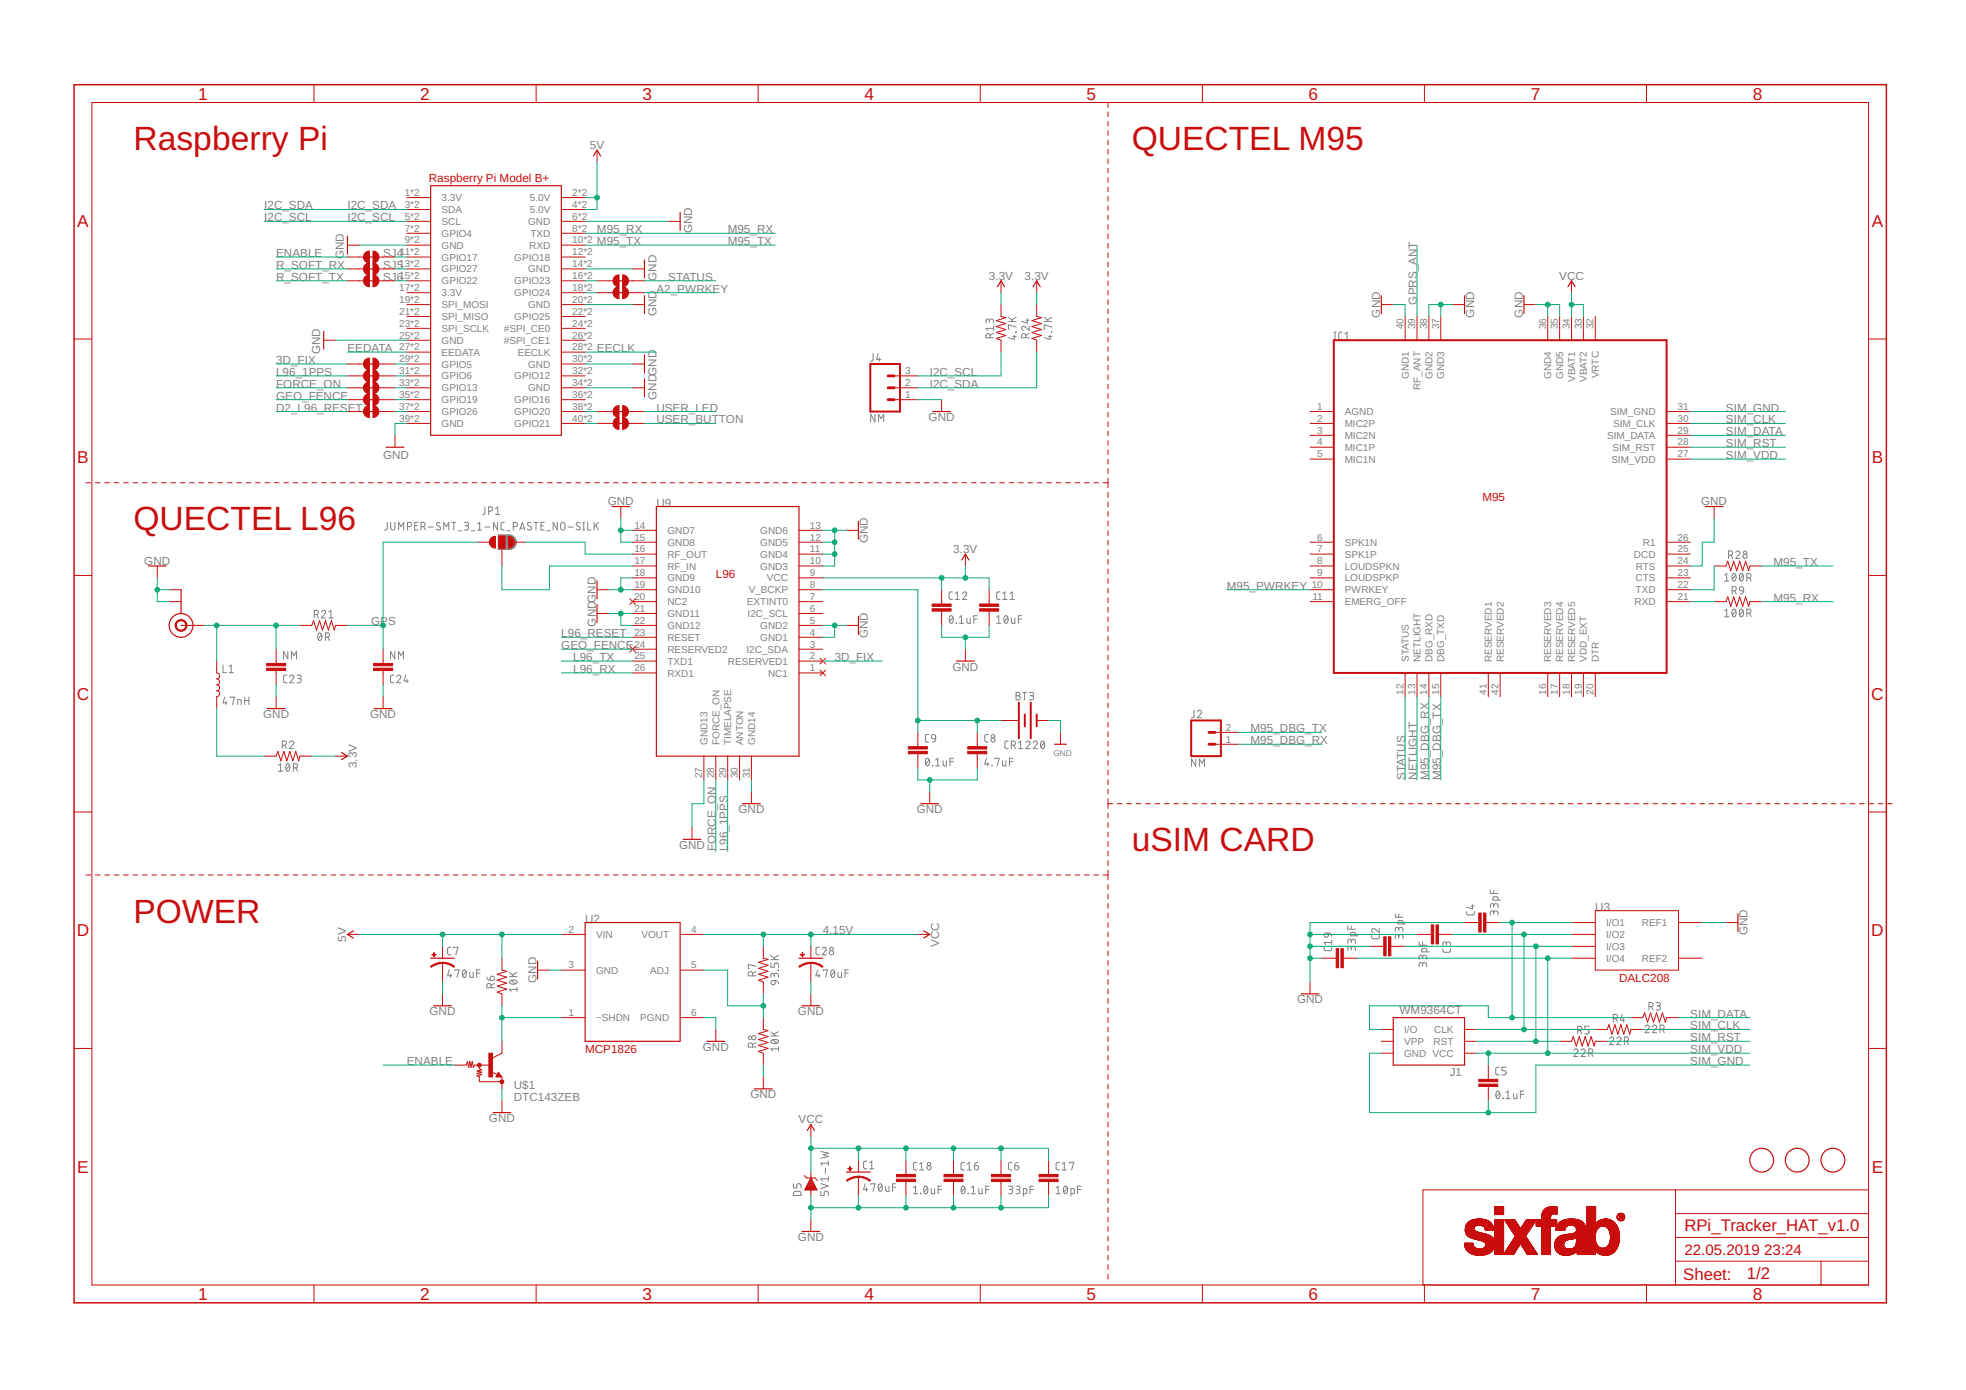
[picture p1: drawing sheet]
<svg xmlns="http://www.w3.org/2000/svg" width="420mm" height="297mm" viewBox="0 0 420 297" stroke-linecap="round" stroke-linejoin="round" font-family="sans-serif">
<defs><g id="words">
<g font-size="7.2" fill="#c90d0c">
<text x="28.5" y="32.1">Raspberry Pi</text>
<text x="241.9" y="32.1">QUECTEL M95</text>
<text x="28.5" y="113.3">QUECTEL L96</text>
<text x="241.9" y="181.9">uSIM CARD</text>
<text x="28.5" y="197.1">POWER</text>
</g>
<g font-size="3.7" fill="#c90d0c">
<text x="42.4" y="21.3">1</text>
<text x="89.8" y="21.3">2</text>
<text x="137.3" y="21.3">3</text>
<text x="184.7" y="21.3">4</text>
<text x="232.2" y="21.3">5</text>
<text x="279.7" y="21.3">6</text>
<text x="327.1" y="21.3">7</text>
<text x="374.6" y="21.3">8</text>
<text x="16.5" y="48.5">A</text>
<text x="400" y="48.5">A</text>
<text x="16.5" y="99">B</text>
<text x="400" y="99">B</text>
<text x="16.4" y="149.5">C</text>
<text x="399.9" y="149.5">C</text>
<text x="16.4" y="200.1">D</text>
<text x="399.9" y="200.1">D</text>
<text x="16.5" y="250.6">E</text>
<text x="400" y="250.6">E</text>
<text x="42.4" y="277.8">1</text>
<text x="89.8" y="277.8">2</text>
<text x="137.3" y="277.8">3</text>
<text x="184.7" y="277.8">4</text>
<text x="232.2" y="277.8">5</text>
<text x="279.7" y="277.8">6</text>
<text x="327.1" y="277.8">7</text>
<text x="374.6" y="277.8">8</text>
</g>
<g font-size="3.6" fill="#c90d0c">
<text x="360" y="263.2">RPi_Tracker_HAT_v1.0</text>
<text x="359.7" y="273.5">Sheet:</text>
<text x="373.3" y="273.3">1/2</text>
</g>
<g font-size="3.2" fill="#c90d0c">
<text x="360" y="268.2">22.05.2019</text>
<text x="377" y="268.2">23:24</text>
</g>
<g font-size="2.5" fill="#808080">
<text x="126.1" y="31.8">5V</text>
<text x="56.5" y="44.8">I2C_SDA</text>
<text x="56.5" y="47.3">I2C_SCL</text>
<text x="74.2" y="44.8">I2C_SDA</text>
<text x="74.2" y="47.3">I2C_SCL</text>
<text x="127.6" y="52.4">M95_TX</text>
<text x="127.6" y="49.8">M95_RX</text>
<text x="147.9" y="49.8" transform="rotate(-90 147.9 49.8)">GND</text>
<text x="155.5" y="52.4">M95_TX</text>
<text x="155.5" y="49.8">M95_RX</text>
<text x="59" y="54.9">ENABLE</text>
<text x="59" y="57.5">R_SOFT_RX</text>
<text x="73.5" y="55.4" transform="rotate(-90 73.5 55.4)">GND</text>
<text x="81.9" y="57.5">SJ5</text>
<text x="81.9" y="54.9">SJ4</text>
<text x="211.4" y="59.7">3.3V</text>
<text x="219" y="59.7">3.3V</text>
<text x="333.2" y="59.7">VCC</text>
<text x="59" y="60">R_SOFT_TX</text>
<text x="81.9" y="60">SJ6</text>
<text x="140.3" y="60" transform="rotate(-90 140.3 60)">GND</text>
<text x="140.3" y="62.5">A2_PWRKEY</text>
<text x="142.8" y="60">STATUS</text>
<text x="302.8" y="65.1" transform="rotate(-90 302.8 65.1)">GPRS_ANT</text>
<text x="140.3" y="67.6" transform="rotate(-90 140.3 67.6)">GND</text>
<text x="295" y="67.9" transform="rotate(-90 295 67.9)">GND</text>
<text x="315" y="67.9" transform="rotate(-90 315 67.9)">GND</text>
<text x="325.4" y="67.9" transform="rotate(-90 325.4 67.9)">GND</text>
<text x="59" y="77.8">3D_FIX</text>
<text x="68.4" y="75.7" transform="rotate(-90 68.4 75.7)">GND</text>
<text x="74.2" y="75.2">EEDATA</text>
<text x="127.6" y="75.2">EECLK</text>
<text x="59" y="80.3">L96_1PPS</text>
<text x="59" y="82.9">FORCE_ON</text>
<text x="198.7" y="82.9">I2C_SDA</text>
<text x="198.7" y="80.3">I2C_SCL</text>
<text x="59" y="85.4">GEO_FENCE</text>
<text x="59" y="87.9">D2_L96_RESET</text>
<text x="140.3" y="85.4" transform="rotate(-90 140.3 85.4)">GNDGND</text>
<text x="140.3" y="87.9">USER_LED</text>
<text x="198.5" y="90">GND</text>
<text x="368.9" y="87.9">SIM_GND</text>
<text x="140.3" y="90.5">USER_BUTTON</text>
<text x="368.9" y="95.6">SIM_RST</text>
<text x="368.9" y="93">SIM_DATA</text>
<text x="368.9" y="90.5">SIM_CLK</text>
<text x="81.9" y="98.1">GND</text>
<text x="368.9" y="98.1">SIM_VDD</text>
<text x="129.9" y="108">GND</text>
<text x="140.3" y="108.3">U9</text>
<text x="363.5" y="108">GND</text>
<text x="185.5" y="116.1" transform="rotate(-90 185.5 116.1)">GND</text>
<text x="203.7" y="118.2">3.3V</text>
<text x="30.8" y="120.7">GND</text>
<text x="379" y="121">M95_TX</text>
<text x="262.2" y="126">M95_PWRKEY</text>
<text x="379" y="128.6">M95_RX</text>
<text x="79.3" y="133.7">GPS</text>
<text x="120" y="136.2">L96_RESET</text>
<text x="127.3" y="133.9" transform="rotate(-90 127.3 133.9)">GNDGND</text>
<text x="185.5" y="136.4" transform="rotate(-90 185.5 136.4)">GND</text>
<text x="120" y="138.7">GEO_FENCE</text>
<text x="122.5" y="141.3">L96_TX</text>
<text x="122.5" y="143.8">L96_RX</text>
<text x="178.4" y="141.3">3D_FIX</text>
<text x="203.5" y="143.3">GND</text>
<text x="56.2" y="153.5">GND</text>
<text x="79.1" y="153.5">GND</text>
<text x="267.3" y="159">M95_DBG_RX</text>
<text x="267.3" y="156.5">M95_DBG_TX</text>
<text x="76.3" y="164.2" transform="rotate(-90 76.3 164.2)">3.3V</text>
<text x="300.3" y="166.7" transform="rotate(-90 300.3 166.7)">STATUS</text>
<text x="302.8" y="166.7" transform="rotate(-90 302.8 166.7)">NETLIGHT</text>
<text x="305.4" y="166.7" transform="rotate(-90 305.4 166.7)">M95_DBG_RX</text>
<text x="307.9" y="166.7" transform="rotate(-90 307.9 166.7)">M95_DBG_TX</text>
<text x="157.8" y="173.8">GND</text>
<text x="195.9" y="173.8">GND</text>
<text x="145.1" y="181.4">GND</text>
<text x="153" y="181.9" transform="rotate(-90 153 181.9)">FORCE_ON</text>
<text x="155.5" y="181.9" transform="rotate(-90 155.5 181.9)">L96_1PPS</text>
<text x="125" y="197.1">U2</text>
<text x="340.9" y="194.6">U3</text>
<text x="74" y="201.2" transform="rotate(-90 74 201.2)">5V</text>
<text x="175.8" y="199.7">4.15V</text>
<text x="200.7" y="202.3" transform="rotate(-90 200.7 202.3)">VCC</text>
<text x="373.4" y="199.9" transform="rotate(-90 373.4 199.9)">GND</text>
<text x="114.6" y="210.1" transform="rotate(-90 114.6 210.1)">GND</text>
<text x="277.2" y="214.4">GND</text>
<text x="91.8" y="216.9">GND</text>
<text x="170.5" y="216.9">GND</text>
<text x="299.1" y="216.7">WM9364CT</text>
<text x="361.2" y="217.5">SIM_DATA</text>
<text x="361.2" y="220">SIM_CLK</text>
<text x="86.9" y="227.6">ENABLE</text>
<text x="150.2" y="224.6">GND</text>
<text x="361.2" y="225.1">SIM_VDD</text>
<text x="361.2" y="222.5">SIM_RST</text>
<text x="361.2" y="227.6">SIM_GND</text>
<text x="109.8" y="232.7">U$1</text>
<text x="309.8" y="229.9">J1</text>
<text x="104.5" y="239.8">GND</text>
<text x="109.8" y="235.2">DTC143ZEB</text>
<text x="160.4" y="234.7">GND</text>
<text x="170.7" y="240.1">VCC</text>
<text x="170.5" y="265.2">GND</text>
</g>
<g font-size="2.5" fill="#c90d0c">
<text x="91.7" y="38.9">Raspberry Pi Model B+</text>
<text x="316.8" y="107">M95</text>
<text x="153" y="123.5">L96</text>
<text x="346" y="209.8">DALC208</text>
<text x="125" y="225.1">MCP1826</text>
</g>
<g font-size="2.1" fill="#808080">
<text x="86.5" y="41.9">1*2</text>
<text x="122.3" y="41.9">2*2</text>
<text x="86.5" y="47">5*2</text>
<text x="86.5" y="44.4">3*2</text>
<text x="94.4" y="43">3.3V</text>
<text x="94.4" y="45.5">SDA</text>
<text x="113.2" y="43">5.0V</text>
<text x="113.2" y="45.5">5.0V</text>
<text x="122.3" y="44.4">4*2</text>
<text x="122.3" y="47">6*2</text>
<text x="86.5" y="52">9*2</text>
<text x="86.5" y="49.5">7*2</text>
<text x="94.4" y="53.1">GND</text>
<text x="94.4" y="50.6">GPIO4</text>
<text x="94.4" y="48.1">SCL</text>
<text x="112.9" y="48.1">GND</text>
<text x="113.1" y="53.1">RXD</text>
<text x="113.4" y="50.6">TXD</text>
<text x="122.3" y="52">10*2</text>
<text x="122.3" y="49.5">8*2</text>
<text x="85.3" y="59.6">15*2</text>
<text x="85.3" y="57.1">13*2</text>
<text x="85.5" y="54.6">11*2</text>
<text x="94.4" y="55.7">GPIO17</text>
<text x="94.4" y="58.2">GPIO27</text>
<text x="109.9" y="55.7">GPIO18</text>
<text x="112.9" y="58.2">GND</text>
<text x="122.3" y="57.1">14*2</text>
<text x="122.3" y="54.6">12*2</text>
<text x="122.3" y="59.6">16*2</text>
<text x="85.3" y="62.2">17*2</text>
<text x="85.3" y="64.7">19*2</text>
<text x="94.4" y="63.3">3.3V</text>
<text x="94.4" y="60.8">GPIO22</text>
<text x="94.4" y="65.8">SPI_MOSI</text>
<text x="109.9" y="60.8">GPIO23</text>
<text x="109.9" y="63.3">GPIO24</text>
<text x="112.9" y="65.8">GND</text>
<text x="122.3" y="64.7">20*2</text>
<text x="122.3" y="62.2">18*2</text>
<text x="85.3" y="67.3">21*2</text>
<text x="85.3" y="69.8">23*2</text>
<text x="94.4" y="68.4">SPI_MISO</text>
<text x="94.4" y="70.9">SPI_SCLK</text>
<text x="107.7" y="70.9">#SPI_CE0</text>
<text x="109.9" y="68.4">GPIO25</text>
<text x="122.3" y="69.8">24*2</text>
<text x="122.3" y="67.3">22*2</text>
<text x="299.9" y="70.4" transform="rotate(-90 299.9 70.4)">40</text>
<text x="302.5" y="70.4" transform="rotate(-90 302.5 70.4)">39</text>
<text x="305" y="70.4" transform="rotate(-90 305 70.4)">38</text>
<text x="307.6" y="70.4" transform="rotate(-90 307.6 70.4)">37</text>
<text x="330.4" y="70.4" transform="rotate(-90 330.4 70.4)">36</text>
<text x="332.9" y="70.4" transform="rotate(-90 332.9 70.4)">35</text>
<text x="335.5" y="70.4" transform="rotate(-90 335.5 70.4)">34</text>
<text x="338" y="70.4" transform="rotate(-90 338 70.4)">33</text>
<text x="340.6" y="70.4" transform="rotate(-90 340.6 70.4)">32</text>
<text x="85.3" y="74.9">27*2</text>
<text x="85.3" y="72.3">25*2</text>
<text x="85.3" y="77.4">29*2</text>
<text x="94.4" y="76">EEDATA</text>
<text x="94.4" y="73.5">GND</text>
<text x="107.7" y="73.5">#SPI_CE1</text>
<text x="110.6" y="76">EECLK</text>
<text x="122.3" y="72.3">26*2</text>
<text x="122.3" y="74.9">28*2</text>
<text x="122.3" y="77.4">30*2</text>
<text x="85.3" y="80">31*2</text>
<text x="85.3" y="82.5">33*2</text>
<text x="94.4" y="78.5">GPIO5</text>
<text x="94.4" y="81.1">GPIO6</text>
<text x="94.4" y="83.6">GPIO13</text>
<text x="109.9" y="81.1">GPIO12</text>
<text x="112.9" y="78.5">GND</text>
<text x="112.9" y="83.6">GND</text>
<text x="122.3" y="82.5">34*2</text>
<text x="122.3" y="80">32*2</text>
<text x="193.4" y="82.5">2</text>
<text x="193.4" y="80">3</text>
<text x="301" y="81" transform="rotate(-90 301 81)">GND1</text>
<text x="303.6" y="83.4" transform="rotate(-90 303.6 83.4)">RF_ANT</text>
<text x="306.1" y="81" transform="rotate(-90 306.1 81)">GND2</text>
<text x="308.7" y="81" transform="rotate(-90 308.7 81)">GND3</text>
<text x="331.5" y="81" transform="rotate(-90 331.5 81)">GND4</text>
<text x="334.1" y="81" transform="rotate(-90 334.1 81)">GND5</text>
<text x="336.6" y="81.6" transform="rotate(-90 336.6 81.6)">VBAT1</text>
<text x="339.1" y="81.6" transform="rotate(-90 339.1 81.6)">VBAT2</text>
<text x="341.7" y="80.8" transform="rotate(-90 341.7 80.8)">VRTC</text>
<text x="85.3" y="85">35*2</text>
<text x="85.3" y="87.6">37*2</text>
<text x="94.4" y="86.2">GPIO19</text>
<text x="94.4" y="88.7">GPIO26</text>
<text x="109.9" y="86.2">GPIO16</text>
<text x="109.9" y="88.7">GPIO20</text>
<text x="122.3" y="85">36*2</text>
<text x="122.3" y="87.6">38*2</text>
<text x="193.4" y="85">1</text>
<text x="281.5" y="87.6">1</text>
<text x="287.4" y="88.7">AGND</text>
<text x="344.1" y="88.7">SIM_GND</text>
<text x="358.5" y="87.6">31</text>
<text x="85.3" y="90.1">39*2</text>
<text x="94.4" y="91.2">GND</text>
<text x="109.9" y="91.2">GPIO21</text>
<text x="122.3" y="90.1">40*2</text>
<text x="281.5" y="90.1">2</text>
<text x="281.5" y="92.7">3</text>
<text x="281.5" y="95.2">4</text>
<text x="287.4" y="91.2">MIC2P</text>
<text x="287.4" y="93.8">MIC2N</text>
<text x="343.5" y="93.8">SIM_DATA</text>
<text x="344.7" y="91.2">SIM_CLK</text>
<text x="358.5" y="92.7">29</text>
<text x="358.5" y="90.1">30</text>
<text x="358.5" y="95.2">28</text>
<text x="281.5" y="97.7">5</text>
<text x="287.4" y="96.3">MIC1P</text>
<text x="287.4" y="98.9">MIC1N</text>
<text x="344.4" y="98.9">SIM_VDD</text>
<text x="344.6" y="96.3">SIM_RST</text>
<text x="358.5" y="97.7">27</text>
<text x="135.6" y="113">14</text>
<text x="173.1" y="113">13</text>
<text x="135.6" y="115.5">15</text>
<text x="135.6" y="118.1">16</text>
<text x="142.6" y="114.1">GND7</text>
<text x="142.6" y="116.6">GND8</text>
<text x="142.6" y="119.2">RF_OUT</text>
<text x="162.5" y="119.2">GND4</text>
<text x="162.5" y="116.6">GND5</text>
<text x="162.5" y="114.1">GND6</text>
<text x="173.1" y="118.1">11</text>
<text x="173.1" y="115.5">12</text>
<text x="281.5" y="115.5">6</text>
<text x="281.5" y="118.1">7</text>
<text x="287.4" y="116.6">SPK1N</text>
<text x="287.4" y="119.2">SPK1P</text>
<text x="349.2" y="119.2">DCD</text>
<text x="351.1" y="116.6">R1</text>
<text x="358.5" y="118.1">25</text>
<text x="358.5" y="115.5">26</text>
<text x="135.6" y="120.6">17</text>
<text x="135.6" y="123.1">18</text>
<text x="135.6" y="125.7">19</text>
<text x="142.6" y="121.7">RF_IN</text>
<text x="142.6" y="124.3">GND9</text>
<text x="162.5" y="121.7">GND3</text>
<text x="163.9" y="124.3">VCC</text>
<text x="173.1" y="125.7">8</text>
<text x="173.1" y="123.1">9</text>
<text x="173.1" y="120.6">10</text>
<text x="280.3" y="125.7">10</text>
<text x="281.5" y="120.6">8</text>
<text x="281.5" y="123.1">9</text>
<text x="287.4" y="121.7">LOUDSPKN</text>
<text x="287.4" y="124.3">LOUDSPKP</text>
<text x="349.6" y="124.3">CTS</text>
<text x="349.6" y="121.7">RTS</text>
<text x="358.5" y="125.7">22</text>
<text x="358.5" y="123.1">23</text>
<text x="358.5" y="120.6">24</text>
<text x="135.6" y="128.2">20</text>
<text x="135.6" y="130.8">21</text>
<text x="142.6" y="126.8">GND10</text>
<text x="142.6" y="129.3">NC2</text>
<text x="142.6" y="131.9">GND11</text>
<text x="159.6" y="129.3">EXTINT0</text>
<text x="159.8" y="131.9">I2C_SCL</text>
<text x="160" y="126.8">V_BCKP</text>
<text x="173.1" y="130.8">6</text>
<text x="173.1" y="128.2">7</text>
<text x="280.5" y="128.2">11</text>
<text x="287.4" y="126.8">PWRKEY</text>
<text x="287.4" y="129.3">EMERG_OFF</text>
<text x="349.3" y="129.3">RXD</text>
<text x="349.6" y="126.8">TXD</text>
<text x="358.5" y="128.2">21</text>
<text x="135.6" y="133.3">22</text>
<text x="135.6" y="135.8">23</text>
<text x="142.6" y="134.4">GND12</text>
<text x="142.6" y="137">RESET</text>
<text x="162.5" y="137">GND1</text>
<text x="162.5" y="134.4">GND2</text>
<text x="173.1" y="135.8">4</text>
<text x="173.1" y="133.3">5</text>
<text x="135.6" y="138.4">24</text>
<text x="135.6" y="140.9">25</text>
<text x="135.6" y="143.5">26</text>
<text x="142.6" y="139.5">RESERVED2</text>
<text x="142.6" y="142">TXD1</text>
<text x="155.6" y="142">RESERVED1</text>
<text x="159.5" y="139.5">I2C_SDA</text>
<text x="173.1" y="143.5">1</text>
<text x="173.1" y="140.9">2</text>
<text x="173.1" y="138.4">3</text>
<text x="301" y="141.5" transform="rotate(-90 301 141.5)">STATUS</text>
<text x="303.6" y="141.5" transform="rotate(-90 303.6 141.5)">NETLIGHT</text>
<text x="306.1" y="141.5" transform="rotate(-90 306.1 141.5)">DBG_RXD</text>
<text x="308.7" y="141.5" transform="rotate(-90 308.7 141.5)">DBG_TXD</text>
<text x="318.8" y="141.5" transform="rotate(-90 318.8 141.5)">RESERVED1</text>
<text x="321.4" y="141.5" transform="rotate(-90 321.4 141.5)">RESERVED2</text>
<text x="331.5" y="141.5" transform="rotate(-90 331.5 141.5)">RESERVED3</text>
<text x="334.1" y="141.5" transform="rotate(-90 334.1 141.5)">RESERVED4</text>
<text x="336.6" y="141.5" transform="rotate(-90 336.6 141.5)">RESERVED5</text>
<text x="339.1" y="141.5" transform="rotate(-90 339.1 141.5)">VDD_EXT</text>
<text x="341.7" y="141.5" transform="rotate(-90 341.7 141.5)">DTR</text>
<text x="142.6" y="144.6">RXD1</text>
<text x="164.1" y="144.6">NC1</text>
<text x="299.9" y="148.5" transform="rotate(-90 299.9 148.5)">12</text>
<text x="302.5" y="148.5" transform="rotate(-90 302.5 148.5)">13</text>
<text x="305" y="148.5" transform="rotate(-90 305 148.5)">14</text>
<text x="307.6" y="148.5" transform="rotate(-90 307.6 148.5)">15</text>
<text x="317.7" y="148.5" transform="rotate(-90 317.7 148.5)">41</text>
<text x="320.3" y="148.5" transform="rotate(-90 320.3 148.5)">42</text>
<text x="330.4" y="148.5" transform="rotate(-90 330.4 148.5)">16</text>
<text x="332.9" y="148.5" transform="rotate(-90 332.9 148.5)">17</text>
<text x="335.5" y="148.5" transform="rotate(-90 335.5 148.5)">18</text>
<text x="338" y="148.5" transform="rotate(-90 338 148.5)">19</text>
<text x="340.6" y="148.5" transform="rotate(-90 340.6 148.5)">20</text>
<text x="151.2" y="159.2" transform="rotate(-90 151.2 159.2)">GND13</text>
<text x="153.7" y="159.2" transform="rotate(-90 153.7 159.2)">FORCE_ON</text>
<text x="156.3" y="159.2" transform="rotate(-90 156.3 159.2)">TIMELAPSE</text>
<text x="158.8" y="159.2" transform="rotate(-90 158.8 159.2)">ANTON</text>
<text x="161.4" y="159.2" transform="rotate(-90 161.4 159.2)">GND14</text>
<text x="262" y="158.7">1</text>
<text x="262" y="156.2">2</text>
<text x="150.1" y="166.3" transform="rotate(-90 150.1 166.3)">27</text>
<text x="152.6" y="166.3" transform="rotate(-90 152.6 166.3)">28</text>
<text x="155.2" y="166.3" transform="rotate(-90 155.2 166.3)">29</text>
<text x="157.7" y="166.3" transform="rotate(-90 157.7 166.3)">30</text>
<text x="160.2" y="166.3" transform="rotate(-90 160.2 166.3)">31</text>
<text x="343.3" y="197.9">I/O1</text>
<text x="350.9" y="197.9">REF1</text>
<text x="121.5" y="199.3">2</text>
<text x="127.4" y="200.4">VIN</text>
<text x="137.1" y="200.4">VOUT</text>
<text x="147.7" y="199.3">4</text>
<text x="343.3" y="200.4">I/O2</text>
<text x="343.3" y="203">I/O3</text>
<text x="121.5" y="206.9">3</text>
<text x="127.4" y="208.1">GND</text>
<text x="139" y="208.1">ADJ</text>
<text x="147.7" y="206.9">5</text>
<text x="343.3" y="205.5">I/O4</text>
<text x="350.9" y="205.5">REF2</text>
<text x="121.5" y="217.1">1</text>
<text x="127.4" y="218.2">~SHDN</text>
<text x="136.8" y="218.2">PGND</text>
<text x="147.7" y="217.1">6</text>
<text x="300.1" y="220.8">I/O</text>
<text x="306.5" y="220.8">CLK</text>
<text x="300.1" y="225.8">GND VCC</text>
<text x="300.1" y="223.3">VPP</text>
<text x="306.4" y="223.3">RST</text>
</g>
<text font-size="1.8" fill="#808080" x="225.1" y="161.6">GND</text>
</g></defs>
<g fill="none" stroke="#808080" stroke-width=".21">
<path d="M186.6 75.6v1.4l-.5 .2M187.7 75.6l-.4 1.2h.9M188 76.5v.7M211.4 68.6a.46 .46 0 0 1 .5-.4 .46 .46 0 0 1 .4 .4v.4M211.4 68.9v-.4a.36 .36 0 0 0-.3-.3 .36 .36 0 0 0-.4 .3v.5M211.6 72.2v-.5a.44 .44 0 0 0-.4-.4 .44 .44 0 0 0-.5 .4v.5h1.6M212.3 71.3l-.7 .3M212.3 70.2h-1.6l.4 .4M212.3 69.7v.9M215.5 68.7h1.7M215.5 67.8l1 .9M216.4 71.9h.8"/>
<path d="M216.8 71.6v.9l-1.3-.3M217.1 70.9l.1 .1zM217.2 69.9l-1.7-.5v.9h.2M217.2 67.8l-1 .5M219.2 72.2v-.5a.44 .44 0 0 0-.4-.4 .44 .44 0 0 0-.5 .4v.5h1.7M219.2 68.4h.8M219.6 68.2v.8l-1.3-.3M220 69.7v.9l-.9-.8a.44 .44 0 0 0-.8 .2 .44 .44 0 0 0 .4 .6M220 71.3l-.8 .3M223.2 68.7h1.6M223.2 67.8l1 .9M224 71.9h.8"/>
<path d="M224.4 71.6v.9l-1.2-.3M224.7 70.9l.1 .1zM224.8 69.9l-1.6-.5v.9h.1M224.8 67.8l-1 .5M285.1 72.6h.4M285.1 71h.4M285.3 71v1.6M286.8 71h-.5l-.2 .4v1l.2 .2h.5M287.4 72.6h.9M287.4 71.4l.5-.4v1.6M187 88.5v1.6l-.9-1.6v1.6M187.7 90.1v-1.6l.6 .9 .5-.9v1.6"/>
<path d="M82.8 111.6l-.1 1.4-.5 .3M83.5 111.6v1.2a.46 .46 0 0 0 .5 .5 .46 .46 0 0 0 .4-.5v-1.2M85.2 113.3v-1.7l.5 .9 .6-.9v1.7M87.1 112.5h.4a.46 .46 0 0 0 .5-.4 .46 .46 0 0 0-.5-.5h-.4v1.7M88.6 112.4h.6M89.3 111.6h-.7v1.7h.7M90 112.5h.4a.46 .46 0 0 0 .5-.4 .46 .46 0 0 0-.5-.5h-.4v1.7M90.5 112.5l.4 .8M91.5 112.6h1.1M94.1 111.8l-.2-.1a.38 .38 0 0 0-.5 .1 .38 .38 0 0 0 .1 .5l.5 .3a.44 .44 0 0 1-.1 .7 .44 .44 0 0 1-.6-.3M94.8 113.3v-1.7l.6 .9 .5-.9v1.7M96.5 111.6h.9"/>
<path d="M97 111.6v1.7M97.9 113.4h.8M99.3 111.6h.5a.36 .36 0 0 1 .3 .4 .36 .36 0 0 1-.3 .4h-.4M99.7 112.4a.46 .46 0 0 1 .4 .4 .46 .46 0 0 1-.4 .5h-.4M100.8 113.4h.7M102.1 113.3h.9M102.1 112l.4-.4v1.7M103.6 108.3v1.4l-.2 .2-.3 .1M103.6 112.6h1.1M104.4 109.2h.5a.46 .46 0 0 0 .4-.4 .46 .46 0 0 0-.4-.5h-.5v1.7M105.9 110h.9M105.9 108.7l.5-.4v1.7"/>
<path d="M106.3 111.6v1.7l-.8-1.7v1.7M107.8 111.6l-.5 .1-.2 .3v1l.2 .2 .5 .1M108.3 113.4h.7M109.7 112.5h.4a.46 .46 0 0 0 .5-.4 .46 .46 0 0 0-.5-.5h-.4v1.7M111.1 113.3l.5-1.7 .6 1.7M111.2 112.9h.8M113.5 111.8l-.5-.1-.3 .3 .1 .2 .6 .4a.41 .41 0 0 1 .1 .6 .41 .41 0 0 1-.7 0l-.1-.2M114.1 111.6h.9M114.6 111.6v1.7M115.6 112.4h.5M116.3 111.6h-.7v1.7h.7M116.8 113.4h.8"/>
<path d="M119.1 111.6v1.7l-.9-1.7v1.7M120 111.8l.3-.2 .3 .2 .1 1a.46 .46 0 0 1-.4 .5 .46 .46 0 0 1-.5-.5zM121.4 112.6h1.1M123.9 111.8l-.2-.1a.37 .37 0 0 0-.5 .1 .37 .37 0 0 0 .1 .5l.5 .3a.38 .38 0 0 1 .2 .5 .38 .38 0 0 1-.6 .1l-.3-.2M124.6 113.3h.3M124.6 111.6h.3M124.8 111.6v1.7M125.6 111.6v1.7h.7M127 111.6v1.7M127.3 112.3l.6 1M127.9 111.6l-.9 1M369.4 118.6h.4a.46 .46 0 0 0 .5-.4 .46 .46 0 0 0-.5-.5h-.4v1.7"/>
<path d="M369.9 118.6l.4 .8M370.9 118.1a.44 .44 0 0 1 .7-.4 .44 .44 0 0 1 .1 .7l-.8 1h1M61.5 139.2v1.6l-.9-1.6v1.6M67.2 131.3h.4a.44 .44 0 0 0 .5-.4 .44 .44 0 0 0-.5-.5h-.4v1.7M67.7 131.3l.4 .8M68.1 135.4l.2-.1a.95 .95 0 0 1 0 1.6 1.06 1.06 0 0 1-.2-1.5zM68.7 130.8a.44 .44 0 0 1 .6-.4 .44 .44 0 0 1 .2 .7l-.8 1h.9M68.7 135.6l-.7 .9M69.5 136.1h.5a.44 .44 0 0 0 .4-.4 .44 .44 0 0 0-.4-.4h-.5v1.6M70.1 136.1l.3 .8M70.3 132.1h.9M70.3 130.8l.4-.4v1.7"/>
<path d="M84.4 139.2v1.6l-.9-1.6v1.6M203.1 131.7l.2-.1a.97 .97 0 0 1 0 1.6 1.01 1.01 0 0 1-.2-1.5zM203.6 126.5h-.5l-.3 .4 .1 1 .2 .2h.5M203.6 131.9l-.7 .9M204.2 128.1h.8M204.2 126.9l.4-.4v1.6M204.3 133.1l.1 .1zM205 133.2h.9M205 131.9l.5-.3v1.6M205.7 126.9a.45 .45 0 0 1 .6-.4 .45 .45 0 0 1 .2 .7l-.8 .9h.9M206.6 132.1l.1 .9 .2 .2h.4v-1.1M208.1 132.3h.7"/>
<path d="M208.8 131.6h-.7v1.6M213 131.9l.4-.3v1.6M213 133.2h.9M213.7 126.5h-.5l-.2 .4v1l.2 .2h.5M214.3 126.9l.5-.4v1.6M214.3 128.1h.9M214.8 131.7l.2-.1a.97 .97 0 0 1 0 1.6 1.03 1.03 0 0 1-.2-1.5zM215.4 131.9l-.7 .9M215.9 128.1h.9M215.9 126.9l.4-.4v1.6M216.2 132.1v.9l.2 .2h.5v-1.1M217.6 132.3h.8"/>
<path d="M218.4 131.6h-.8v1.6M368.6 130.5l.4-.3v1.6M368.6 122.9l.4-.3v1.6M368.6 131.8h.9M368.6 124.2h.9M370.2 126.3h.4a.46 .46 0 0 0 .5-.5 .46 .46 0 0 0-.5-.5h-.4v1.7M370.4 130.3l.2-.1a.95 .95 0 0 1 0 1.6 1.01 1.01 0 0 1-.2-1.5zM370.4 122.7l.1-.1a.8 .8 0 0 1 .6 .5 .8 .8 0 0 1-.2 .9l-.3 .2a1 1 0 0 1-.2-1.5zM370.7 126.3l.4 .7M370.9 130.5l-.7 .9M370.9 122.9l-.7 .9M371.9 125.5l.3-.2 .3 .2 .1 .8-.8-.1-.1-.4z"/>
<path d="M371.9 130.3l.3-.1a.97 .97 0 0 1 0 1.6 1.03 1.03 0 0 1-.3-1.5zM371.9 122.7l.3-.1a.97 .97 0 0 1 0 1.6 1.02 1.02 0 0 1-.3-1.5zM372.5 130.5l-.7 .9M372.5 122.9l-.7 .9M372.6 126.3l-.3 .5-.4 .2M373.3 131.1h.5a.44 .44 0 0 0 .4-.5 .44 .44 0 0 0-.4-.4h-.5v1.6M373.3 123.5h.5a.46 .46 0 0 0 .4-.5 .46 .46 0 0 0-.4-.4h-.5v1.6M373.9 131.1l.3 .7M373.9 123.5l.3 .7M47.6 142.1v1.6h.8M48 149l-.4 1.2h1M48.3 149.9v.7"/>
<path d="M49 143.7h.9M49 142.5l.4-.4v1.6M49.2 149.1v-.1h.9l-.4 1.6M50.8 150.6v-1.1l.7 .1v1M52.3 149v1.6M52.3 149.7h.9M53.2 149v1.6M60.3 159.3h.5a.44 .44 0 0 0 .4-.5 .44 .44 0 0 0-.4-.4h-.5v1.6M60.9 159.3l.3 .7M61.3 144.3h-.5l-.2 .3 .1 1.2 .6 .1M61.9 158.7a.44 .44 0 0 1 .6-.3 .44 .44 0 0 1 .1 .7l-.7 .9h.9M61.9 144.6a.44 .44 0 0 1 .6-.3 .44 .44 0 0 1 .2 .7l-.8 .9h.9"/>
<path d="M62.3 140.8v-1.6l.5 .9 .6-.9v1.6M63.5 144.3h.5a.36 .36 0 0 1 .4 .3 .36 .36 0 0 1-.4 .4h-.3M63.9 145a.46 .46 0 0 1 .5 .4 .46 .46 0 0 1-.5 .5h-.4M84.2 144.3h-.5l-.2 .3 .1 1.2 .6 .1M84.8 144.6a.44 .44 0 0 1 .6-.3 .44 .44 0 0 1 .1 .7l-.7 .9h.9M85.2 140.8v-1.6l.5 .9 .5-.9v1.6M86.7 144.3l-.4 1.2h.9M87 145.2v.7M198.5 157h-.5l-.2 .3v1.1l.2 .2h.5M199.2 157.1l.3-.1 .3 .1 .2 .8-.8-.1-.1-.4zM200 157.9l-.2 .4-.6 .3M211.2 157h-.5l-.2 .3v1.1l.2 .2h.5"/>
<path d="M215.5 158.4h-.5l-.2 .3v1.1l.2 .2h.5M216.1 159.3h.5a.44 .44 0 0 0 .4-.5 .44 .44 0 0 0-.4-.4h-.5v1.6M216.7 159.3l.3 .7M217.1 148h.5a.36 .36 0 0 1 .4 .3 .36 .36 0 0 1-.4 .4 .44 .44 0 0 1 .4 .4 .44 .44 0 0 1-.4 .5h-.5zM217.1 148.7h.5M217.7 160h.9M217.7 158.7l.4-.3v1.6M218.5 148h.9M219 148v1.6M219.2 158.7a.44 .44 0 0 1 .7-.3 .44 .44 0 0 1 .1 .7l-.8 .9h1M220 148h.5a.36 .36 0 0 1 .4 .3 .36 .36 0 0 1-.4 .4h-.3M220.4 148.7a.44 .44 0 0 1 .5 .4 .44 .44 0 0 1-.5 .5h-.4"/>
<path d="M220.8 158.7a.44 .44 0 0 1 .6-.3 .44 .44 0 0 1 .2 .7l-.8 .9h.9M222.6 158.5l.2-.1a.95 .95 0 0 1 0 1.6 1 1 0 0 1-.2-1.5zM223.2 158.7l-.7 .9M255.2 151.8v1.4l-.5 .2M255.9 152.1a.44 .44 0 0 1 .6-.3 .44 .44 0 0 1 .2 .7l-.8 .9h.9M59.5 163.6l.5-.4v1.6M59.5 164.8h.9M61.3 163.3l.2-.1a.93 .93 0 0 1 0 1.6 1.02 1.02 0 0 1-.2-1.5zM61.9 163.6l-.7 .8M62.7 164.1h.4a.44 .44 0 0 0 .5-.5 .44 .44 0 0 0-.5-.4h-.4v1.6M63.2 164.1l.4 .7M198 162.2l.2-.1a.93 .93 0 0 1 0 1.6 .98 .98 0 0 1-.2-1.5z"/>
<path d="M198.6 162.4l-.8 .9M199.3 163.6v.1zM199.9 163.7h1M199.9 162.4l.5-.3v1.6M201.5 162.6l.1 .9 .2 .2h.5v-1.1M203 162.8h.8M203.8 162.1h-.8v1.6M210.8 162.1l-.3 1.2h.8M211.1 162.9v.8M212 163.6v.1zM212.6 162.2v-.1h1l-.5 1.6M214.2 162.6l.1 .9 .2 .2h.5v-1.1"/>
<path d="M215.7 162.8h.8M216.5 162.1h-.8v1.6M255.5 162.2v1.6l-.8-1.6v1.6M256.3 163.8v-1.6l.6 .9 .5-.9v1.6M283.1 199.5l.8-.1v.5a.45 .45 0 0 1-.7 .3 .45 .45 0 0 1-.1-.7zM283.9 199.4l.4 .1 .3 .6M288 197.8v.8h1.7M288.8 197.8v.8M289.7 200l-.1-.6-.1-.1-.9 .1v.6h1.6M293.1 199.9l.1 .5 .3 .2h1l.2-.2v-.5M294.7 198.4v.9l-.8-.8a.44 .44 0 0 0-.7 .2 .44 .44 0 0 0 .3 .6M298.2 195.3v.7h1.6"/>
<path d="M298.9 198.6a.44 .44 0 0 1 .5-.4 .44 .44 0 0 1 .4 .4v.5M298.9 198.9v-.4a.37 .37 0 0 0-.3-.3 .37 .37 0 0 0-.4 .3v.6M298.9 195.3v.7M299.8 197.4v-.5l-.1-.2-.9 .1-.1 .6h1.7M313.4 194.8l.1 .5 .3 .2h1.1l.1-.2 .1-.5M314.3 193.6h.8M314.7 193.3v.9l-1.3-.3M318.5 190.2v.7h1.6M319.2 195.1a.46 .46 0 0 1 .5-.5 .46 .46 0 0 1 .4 .5v.4M319.2 195.4v-.4a.36 .36 0 0 0-.3-.4 .36 .36 0 0 0-.4 .4v.5M319.2 193.5a.46 .46 0 0 1 .5-.4 .46 .46 0 0 1 .4 .4v.5M319.2 193.8v-.4a.36 .36 0 0 0-.3-.3 .36 .36 0 0 0-.4 .3v.6"/>
<path d="M319.2 190.2v.7M320.1 192.4v-.6l-.1-.1-.7-.1-.2 .2v.6h1.6M96 207.2l-.3 1.3h.9M96.3 208.2v.7M96.4 202.4l-.6 .1-.1 .3 .1 1.1 .6 .1M97 202.6v-.2h.9l-.5 1.6M97.2 207.4v-.2h.9l-.4 1.7M99 207.3l.2-.1a.95 .95 0 0 1 0 1.7 1.04 1.04 0 0 1-.2-1.6zM99.6 207.6l-.7 .9M100.4 207.8v.9l.2 .2h.5v-1.1M101.9 208h.7M102.6 207.2h-.7v1.7"/>
<path d="M104 208.8l.3 .6 .5 .1M104.9 208.7a.46 .46 0 0 1 .7 .2 .46 .46 0 0 1-.4 .6h-.4zM104.9 211.1v-.5a.46 .46 0 0 0-.4-.4 .46 .46 0 0 0-.5 .4v.5h1.7M105.7 210.2l-.8 .3M108.9 208.7h1.6M108.9 207.8l1 .9M109 209.6a1.04 1.04 0 0 1 1.5 .3 .95 .95 0 0 1-1.6 0zM109.2 209.5l.9 .7M110.5 211.4h-1.6l.3 .5M110.5 211v.9M110.5 207.8l-1 .5M160.8 208.5v-.4a.46 .46 0 0 0-.4-.5 .46 .46 0 0 0-.5 .5v.4h1.6"/>
<path d="M161.5 206.5l-1.6-.4v.9h.2M161.5 207.6l-.7 .4M164.7 205.8v.9h.8v-.6a.46 .46 0 0 1 .4-.3 .46 .46 0 0 1 .5 .3v.6M164.7 205.1h1.7M164.7 204.2l1 .9M164.9 209.7l.8-.2v.6a.46 .46 0 0 1-.7 .3 .46 .46 0 0 1-.1-.7zM165.5 208.4a.46 .46 0 0 1 .4-.4 .46 .46 0 0 1 .5 .4v.5M165.5 208.7v-.4a.36 .36 0 0 0-.4-.3 .36 .36 0 0 0-.4 .3v.6M165.7 209.5l.4 .2 .3 .6M166.3 207.3l.1 .1zM166.4 204.2l-1 .5M174.8 207.2l-.4 1.3h.9"/>
<path d="M175 208.2v.7M175.1 202.4l-.5 .1-.2 .3v1l.2 .2h.5M175.7 202.8a.44 .44 0 0 1 .6-.3 .44 .44 0 0 1 .2 .6l-.8 .9h.9M176 207.4v-.2h.8l-.4 1.7M177.7 207.3l.3-.1a.97 .97 0 0 1 0 1.7 1.02 1.02 0 0 1-.3-1.6zM178.3 207.6l-.7 .9M179.1 207.8v.9l.3 .2h.4v-1.1M180.6 208h.7M181.3 207.2h-.7v1.7M283 202.4l.1 .7 .2 .1 1.1-.1 .2-.2v-.5M284.6 201v.8M284.6 201.4h-1.6l.3 .4"/>
<path d="M288.8 202.7a.44 .44 0 0 1 .4-.5 .44 .44 0 0 1 .5 .5v.5M288.8 203v-.4a.37 .37 0 0 0-.4-.4 .37 .37 0 0 0-.4 .4v.6M288.8 201.1a.44 .44 0 0 1 .4-.4 .44 .44 0 0 1 .5 .4v.5M288.8 201.4v-.3a.37 .37 0 0 0-.4-.4 .37 .37 0 0 0-.4 .4v.5M298.9 200.2a.44 .44 0 0 1 .5-.5 .44 .44 0 0 1 .4 .5v.4M298.9 200.4v-.3a.37 .37 0 0 0-.3-.4 .37 .37 0 0 0-.4 .4v.5M303.3 201.3v.7h1.6M304 206.1a.44 .44 0 0 1 .5-.4 .44 .44 0 0 1 .4 .4v.5M304 206.4v-.4a.37 .37 0 0 0-.4-.3 .37 .37 0 0 0-.3 .3v.6M304 204.6a.44 .44 0 0 1 .5-.5 .44 .44 0 0 1 .4 .5v.4M304 204.9v-.4a.37 .37 0 0 0-.4-.4 .37 .37 0 0 0-.3 .4v.5M304 201.3v.7"/>
<path d="M304.9 203.4v-.5l-.2-.2h-.6l-.2 .1-.1 .6h1.7M308.4 202.8v.5l.3 .2h1.1l.2-.2v-.5M309.1 201.7a.44 .44 0 0 1 .4-.4 .44 .44 0 0 1 .5 .4v.5M309.1 202v-.4a.37 .37 0 0 0-.4-.3 .37 .37 0 0 0-.3 .3v.6M339.6 219.3h-.9v.7h.6a.46 .46 0 0 1 .3 .5 .46 .46 0 0 1-.3 .4h-.6M344.8 217.7h.4a.46 .46 0 0 0 .5-.5 .46 .46 0 0 0-.5-.4h-.4v1.6M345.3 217.7l.4 .7M346.7 216.8l-.4 1.2h.9M347 217.7v.7M351.6 219.4a.44 .44 0 0 1 .6-.3 .44 .44 0 0 1 .1 .7l-.7 .9h.9M352.4 215.1h.4a.46 .46 0 0 0 .5-.4 .46 .46 0 0 0-.5-.5h-.4v1.7M352.9 215.1l.4 .8"/>
<path d="M353.1 219.4a.44 .44 0 0 1 .7-.3 .44 .44 0 0 1 .1 .7l-.8 .9h.9M353.9 214.2h.6a.36 .36 0 0 1 .4 .4 .36 .36 0 0 1-.4 .3h-.4M354.4 214.9a.46 .46 0 0 1 .5 .5 .46 .46 0 0 1-.5 .5h-.5M354.8 220h.4a.46 .46 0 0 0 .5-.5 .46 .46 0 0 0-.5-.4h-.4v1.6M355.3 220l.4 .7M160.8 223.8v-.5a.46 .46 0 0 0-.4-.4 .46 .46 0 0 0-.5 .4v.5h1.6M161.5 222.9l-.7 .3M164.7 221.4h1.7M164.7 220.5l1 .9M164.8 222.3a1 1 0 0 1 1.6 .3 .95 .95 0 0 1-1.7 0zM165.1 222.2l.9 .7M166.4 224.1h-1.7l.4 .5"/>
<path d="M166.4 223.7v.9M166.4 220.5l-1 .5M319.9 233.3l.2-.1a.97 .97 0 0 1 0 1.6 1.02 1.02 0 0 1-.2-1.5zM320.4 228.1h-.5l-.2 .3 .1 1.2 .6 .1M320.5 233.5l-.7 .9M321.2 234.7l.1 .1zM321.9 234.8h.8M321.9 233.5l.4-.3v1.6M321.9 228.1h-.9v.7h.5a.46 .46 0 0 1 .4 .4 .46 .46 0 0 1-.4 .5h-.5M323.4 233.7l.1 .9 .2 .2h.5v-1.1M324.9 233.9h.7M325.6 233.2h-.7v1.6"/>
<path d="M336.3 224.5a.44 .44 0 0 1 .7-.3 .44 .44 0 0 1 .1 .7l-.8 .9h.9M337.2 220.2h.4a.46 .46 0 0 0 .5-.4 .46 .46 0 0 0-.5-.5h-.4v1.6M337.7 220.2l.4 .7M337.9 224.5a.44 .44 0 0 1 .6-.3 .44 .44 0 0 1 .2 .7l-.8 .9h.9M339.5 225h.5a.46 .46 0 0 0 .4-.4 .46 .46 0 0 0-.4-.5h-.5v1.7M340.1 225l.3 .8M344 222a.44 .44 0 0 1 .6-.4 .44 .44 0 0 1 .1 .7l-.7 .9h.9M345.5 222a.44 .44 0 0 1 .6-.4 .44 .44 0 0 1 .2 .7l-.8 .9h.9M347.2 222.5h.4a.46 .46 0 0 0 .4-.5 .46 .46 0 0 0-.4-.4h-.4v1.6M347.7 222.5l.3 .7M169.6 253v.9h.7v-.6a.46 .46 0 0 1 .4-.3 .46 .46 0 0 1 .5 .3v.6M169.7 254.7l1.2-.1 .3 .2v.7h-1.6z"/>
<path d="M175.4 254.6v.9h.7v-.6a.46 .46 0 0 1 .5-.3 .46 .46 0 0 1 .4 .3v.6M175.4 252.9l1.6 .5-1.6 .6M175.4 246.1l1.6 .3-1 .4 1 .3-1.6 .4M176.4 249.7v1.1M177 248.1v.9M177 251.4v.9M177 251.9h-1.6l.4 .4M177 248.6h-1.6l.4 .4M184.9 253l-.3 1.2h.9M185.2 253.9v.7M185.3 248.1l-.5 .1-.2 .3v1l.2 .2 .5 .1M185.9 249.8h.9"/>
<path d="M185.9 248.5l.4-.4v1.7M186.1 253.1v-.1h.9l-.4 1.6M187.9 253.1l.2-.1a.97 .97 0 0 1 0 1.6 1.03 1.03 0 0 1-.2-1.5zM188.5 253.3l-.7 .9M189.3 253.5v.9l.2 .2h.5v-1.1M190.8 253.7h.7M191.5 253h-.7v1.6M195.2 255.1h.9M195.2 253.8l.5-.3v1.6M195.9 248.4h-.5l-.2 .4v1l.2 .2h.5M196.5 250h.9M196.5 248.8l.5-.4v1.6"/>
<path d="M196.7 255l.1 .1zM197.6 253.6l.3-.1a.97 .97 0 0 1 0 1.6 1.03 1.03 0 0 1-.3-1.5zM198.2 253.8l-.7 .9M199 254v.9l.3 .2h.4v-1.1M200.5 254.2h.7M201.2 253.5h-.7v1.6M205.6 253.6l.2-.1a.97 .97 0 0 1 0 1.6 1.01 1.01 0 0 1-.2-1.5zM206.1 248.4h-.5l-.2 .4v1l.2 .2h.5M206.2 253.8l-.7 .9M206.7 250h.9M206.7 248.8l.4-.4v1.6M206.9 255l.1 .1z"/>
<path d="M207.6 255.1h.9M207.6 253.8l.4-.3v1.6M208.2 249.1h.6a.45 .45 0 0 1 .3 .5 .45 .45 0 0 1-.4 .4 .45 .45 0 0 1-.5-.4zM209 248.4l-.5 .1-.3 .6M209.2 254v.9l.2 .2h.5v-1.1M210.7 254.2h.7M211.4 253.5h-.7v1.6M215.5 253.5h.6a.36 .36 0 0 1 .3 .3 .36 .36 0 0 1-.3 .4h-.4M216 254.2a.46 .46 0 0 1 .4 .4 .46 .46 0 0 1-.4 .5h-.5M216.3 248.4h-.5l-.3 .4 .1 1 .2 .2h.5M216.9 249.1h.5a.45 .45 0 0 1 .4 .5 .45 .45 0 0 1-.5 .4 .45 .45 0 0 1-.4-.4zM217.1 253.5h.5a.36 .36 0 0 1 .4 .3 .36 .36 0 0 1-.4 .4h-.3"/>
<path d="M217.6 254.2a.46 .46 0 0 1 .4 .4 .46 .46 0 0 1-.4 .5h-.5M217.6 248.4l-.6 .3-.1 .4M218.7 255.1h.6l.1-.2v-.6l-.1-.3h-.6v1.6M220.1 254.2h.8M220.9 253.5h-.8v1.6M225.7 255.1h.9M225.7 253.8l.4-.3v1.6M226.4 248.4h-.5l-.2 .4v1l.2 .2h.5M227 250h.9M227 248.8l.5-.4v1.6M227.5 253.6l.2-.1a.97 .97 0 0 1 0 1.6 1.03 1.03 0 0 1-.2-1.5zM228.1 253.8l-.7 .9"/>
<path d="M228.6 248.6v-.2h.9l-.5 1.6M228.9 255.1h.5l.2-.2v-.6l-.2-.3h-.5v1.6M230.3 254.2h.7M231 253.5h-.7v1.6"/>
<circle cx="373" cy="118.1" r=".36"/>
<circle cx="373" cy="118.9" r=".44"/>
<circle cx="212.2" cy="158.1" r=".45"/>
<circle cx="212.2" cy="157.3" r=".36"/>
<circle cx="177.7" cy="203.6" r=".45"/>
<circle cx="177.7" cy="202.8" r=".36"/>
<circle cx="160.3" cy="221.8" r=".36"/>
<circle cx="161.1" cy="221.8" r=".46"/>
<circle cx="198.5" cy="248.7" r=".36"/>
<circle cx="198.5" cy="249.6" r=".44"/>
</g>
<g fill="none" stroke="#808080" stroke-width=".25">
<path d="M106.5 117.3h2.8M106.5 117.1h3.2M106.5 116.9h3.4M106.5 116.6h3.6M106.5 116.4h3.7M106.5 116.2h3.8M106.5 116h3.8M106.5 115.7h3.8M106.5 115.5h3.8M106.5 115.3h3.7M106.5 115.1h3.6M106.5 114.9h3.4"/>
<path d="M106.5 114.6h3.2M106.5 114.4h2.7M110 116.9l-.7 .4M110.1 116.6l-.1 .3M110.2 116.4a1.52 1.52 0 0 0-1.4-2.1h-2.3v3.1l2.8-.1M110.2 116.4l-.1 .2"/>
</g>
<g fill="none" stroke="#c90d0c" stroke-width=".21">
<path d="M67.1 18.1v3.8M114.6 18.1v3.8M162 18.1v3.8M209.5 18.1v3.8M257 18.1v3.8M304.4 18.1v3.8M351.9 18.1v3.8M19.6 21.9h379.7v252.7h-379.7zM127.6 32.1v2.5M236.8 21.9v1M236.8 23.9v1M236.8 25.9v1"/>
<path d="M236.8 27.9v1M236.8 29.9v1M236.8 31.9v1.1M236.8 34v.9M236.8 36v1M236.8 38v1M236.8 40v1M74.3 57.5h3.4M74.3 52.4h2.5M74.3 54.9h3.4M81 57.5h3.4M81 54.9h3.4"/>
<path d="M87 57.5h5M87 42.2h5M87 44.8h5M87 47.3h5M87 52.4h5M87 49.8h5M87 54.9h5M120 57.5h5.1M120 42.2h5.1M120 44.8h5.1M120 47.3h5.1M120 52.4h5.1"/>
<path d="M120 49.8h5.1M120 54.9h5.1M135.2 57.5h2.5M142.8 47.3h2.6M236.8 42v1M236.8 44v1M236.8 46v1M236.8 48v1M236.8 50v1M236.8 52v1M236.8 54v1M236.8 56v1"/>
<path d="M236.8 58v1M15.8 72.5h3.8M69.2 72.7h2.5M74.3 60h3.4M74.3 77.8h3.4M81 60h3.4M81 77.8h3.4M87 62.5h5M87 60h5M87 70.2h5M87 72.7h5M87 75.2h5"/>
<path d="M87 65.1h5M87 77.8h5M87 67.6h5M120 62.5h5.1M120 60h5.1M120 70.2h5.1M120 72.7h5.1M120 75.2h5.1M120 65.1h5.1M120 77.8h5.1M120 67.6h5.1M127.6 62.5h3.4"/>
<path d="M127.6 60h3.4M134.3 62.5h3.4M134.3 60h3.4M135.2 65.1h2.5M135.2 77.8h2.5M213.9 60v2.5M213.9 65.1v2.5l1 .3-2 .6 2 .7-2 .6 2 .6-2 .7 2 .6-2 .6 1 .4v2.5M221.6 65.1v2.5l1 .3-2.1 .6 2.1 .7-2.1 .6 2.1 .6-2.1 .7 2.1 .6-2.1 .6 1.1 .4v2.5M221.6 60v2.5M236.8 60v1M236.8 62v1.1M236.8 64.1v.9"/>
<path d="M236.8 66.1v1M236.8 68.1v1M236.8 70.1v1M236.8 72.1v1M236.8 74.1v1M236.8 76.1v1M236.8 78.1v1M295.2 65.1h2.6M300.3 67.6v5.1M302.8 67.6v5.1M305.4 67.6v5.1M307.9 67.6v5.1"/>
<path d="M310.5 65.1h2.5M325.7 65.1h2.5M330.8 67.6v5.1M333.3 67.6v5.1M335.9 60v2.5M335.9 67.6v5.1M338.4 67.6v5.1M340.9 67.6v5.1M399.3 72.5h3.8M74.3 82.9h3.4M74.3 80.3h3.4M74.3 85.4h3.4"/>
<path d="M74.3 87.9h3.4M81 82.9h3.4M81 80.3h3.4M81 85.4h3.4M81 87.9h3.4M84.4 93v2.6M87 90.5h5M87 82.9h5M87 80.3h5M87 85.4h5M87 87.9h5M120 90.5h5.1"/>
<path d="M120 82.9h5.1M120 80.3h5.1M120 85.4h5.1M120 87.9h5.1M127.6 90.5h3.4M127.6 87.9h3.4M134.3 90.5h3.4M134.3 87.9h3.4M135.2 82.9h2.5M191.1 82.9h5.1M191.1 80.3h5.1M191.1 85.4h5.1"/>
<path d="M201.2 85.4v2.5M236.8 80.1v1M236.8 82.1v1M236.8 84.1v1M236.8 86.1v1M236.8 88.1v1M236.8 90.1v1M236.8 92.1v1M236.8 94.1v1M236.8 96.2v1M236.8 98.1v1.1M280 90.5h5.1"/>
<path d="M280 87.9h5.1M280 93h5.1M280 95.6h5.1M280 98.1h5.1M356.2 90.5h5.1M356.2 87.9h5.1M356.2 93h5.1M356.2 95.6h5.1M356.2 98.1h5.1M18.4 103.2h1M20.4 103.2h1M22.4 103.2h1"/>
<path d="M24.4 103.2h1M26.4 103.2h1M28.4 103.2h1M30.5 103.2h1M32.5 103.2h1M34.5 103.2h1M36.5 103.2h1M38.5 103.2h1M40.5 103.2h1M42.5 103.2h1M44.5 103.2h1.1M46.5 103.2h1.1"/>
<path d="M48.6 103.2h1M50.6 103.2h1M52.6 103.2h1M54.6 103.2h1M56.6 103.2h1M58.6 103.2h1M60.6 103.2h1.1M62.7 103.2h1M64.7 103.2h1M66.7 103.2h1M68.7 103.2h1M70.7 103.2h1"/>
<path d="M72.7 103.2h1M74.7 103.2h1.1M76.8 103.2h1M78.8 103.2h1M80.8 103.2h1M82.8 103.2h1M84.8 103.2h1M86.8 103.2h1M88.8 103.2h1M90.8 103.2h1.1M92.9 103.2h1M94.9 103.2h1"/>
<path d="M96.9 103.2h1M98.9 103.2h1M100.9 103.2h1M102.2 115.9h2.5M102.9 103.2h1M104.9 103.2h1M106.6 114.6h1.3v2.5h-1.3zM107 103.2h.9M107.3 117.1v3.8M109 103.2h1M109.8 115.9h2.6M111 103.2h1"/>
<path d="M113 103.2h1M115 103.2h1M117 103.2h1M119 103.2h1M121 103.2h1M123 103.2h1.1M125.1 103.2h1M127.1 103.2h1M129.1 103.2h1M131.1 103.2h1M132.7 108.2v2.6M133.1 103.2h1"/>
<path d="M135.1 103.2h1M135.2 115.9h5.1M135.2 118.4h5.1M135.2 113.3h5.1M137.1 103.2h1.1M139.1 103.2h1.1M141.2 103.2h1M143.2 103.2h1M145.2 103.2h1M147.2 103.2h1M149.2 103.2h1M151.2 103.2h1.1"/>
<path d="M153.2 103.2h1.1M155.3 103.2h1M157.3 103.2h1M159.3 103.2h1M161.3 103.2h1M163.3 103.2h1M165.3 103.2h1M167.3 103.2h1.1M169.4 103.2h1M170.8 115.9h5M170.8 118.4h5M170.8 113.3h5"/>
<path d="M171.4 103.2h1M173.4 103.2h1M175.4 103.2h1M177.4 103.2h1M179.4 103.2h1M180.9 113.3h2.6M181.4 103.2h1M183.5 103.2h.9M185.5 103.2h1M187.5 103.2h1M189.5 103.2h1M191.5 103.2h1"/>
<path d="M193.5 103.2h1M195.5 103.2h1M197.5 103.2h1M199.5 103.2h1.1M201.5 103.2h1.1M203.6 103.2h1M205.6 103.2h1M206.3 118.4v2.5M207.6 103.2h1M209.6 103.2h1M211.6 103.2h1M213.6 103.2h1.1"/>
<path d="M215.6 103.2h1.1M217.7 103.2h1M219.7 103.2h1M221.7 103.2h1M223.7 103.2h1M225.7 103.2h1M227.7 103.2h1M229.7 103.2h1.1M231.8 103.2h1M233.8 103.2h1M235.8 103.2h1M236.8 100.2v1"/>
<path d="M236.8 102.2v2M236.8 105.2v1.1M236.8 107.3v1M236.8 109.3v1.1M236.8 111.4v1M236.8 113.4v1M236.8 115.4v1.1M236.8 117.5v1.1M236.8 119.5v1.1M280 115.9h5.1M280 118.4h5.1M356.2 115.9h5.1"/>
<path d="M356.2 118.4h5.1M366.3 108.2v2.6M15.8 123h3.8M33.6 120.9v2.6M36.2 128.6h2.5M36.2 126h2.5M38.7 133.6h5.1M59 138.7v3.1M64.1 133.6h2.5l.4-1 .6 2.1 .7-2.1 .6 2.1 .7-2.1 .6 2.1 .6-2.1 .7 2.1 .2-1.1h2.6M81.9 138.7v3.1M127.6 126h2.5M127.6 131.1h2.5"/>
<path d="M134.6 128l1.2 1.2M134.6 138.1l1.2 1.2M135.2 128.6h5.1M135.2 133.6h5.1M135.2 126h5.1M135.2 120.9h5.1M135.2 123.5h5.1M135.2 138.7h5.1M135.2 136.2h5.1M135.2 131.1h5.1M135.8 128l-1.2 1.2M135.8 138.1l-1.2 1.2"/>
<path d="M170.8 128.6h5M170.8 133.6h5M170.8 126h5M170.8 120.9h5M170.8 123.5h5M170.8 138.7h5M170.8 136.2h5M170.8 131.1h5M180.9 133.6h2.6M201.2 126v3.1M201.2 130.6v3M206.3 138.7v2.6"/>
<path d="M211.4 126v3.1M211.4 130.6v3M236.8 121.6v1M236.8 123.6v1.1M236.8 125.7v1M236.8 127.7v1.1M236.8 129.8v1M236.8 131.8v1.1M236.8 133.9v1M236.8 135.9v1.1M236.8 138v1M236.8 140v1.1"/>
<path d="M280 128.6h5.1M280 126h5.1M280 120.9h5.1M280 123.5h5.1M356.2 128.6h5.1M356.2 126h5.1M356.2 120.9h5.1M356.2 123.5h5.1M366.3 128.6h2.6l.4-1 .6 2 .6-2 .7 2 .6-2 .6 2 .7-2 .6 2 .3-1h2.5M366.3 120.9h2.6l.4-1 .6 2.1 .6-2.1 .7 2.1 .6-2.1 .6 2.1 .7-2.1 .6 2.1 .3-1.1h2.5M399.3 123h3.8M46.3 141.3v2.5a.63 .63 0 0 1 .6 .6 .63 .63 0 0 1-.6 .7 .63 .63 0 0 1 .6 .6 .63 .63 0 0 1-.6 .6 .63 .63 0 0 1 .6 .7 .63 .63 0 0 1-.6 .6 .63 .63 0 0 1 .6 .7 .63 .63 0 0 1-.6 .6v2.5"/>
<path d="M59 143.3v3M59 148.9v2.5M81.9 143.3v3M81.9 148.9v2.5M135.2 143.8h5.1M135.2 141.3h5.1M170.8 143.8h5M170.8 141.3h5M175.2 143.2l1.2 1.2M175.2 140.7l1.2 1.2M176.4 143.2l-1.2 1.2M176.4 140.7l-1.2 1.2"/>
<path d="M196.2 156.5v3.1M208.9 156.5v3.1M213.9 154h3.6M221.6 154h2.5M226.6 156.5v2.5M236.8 142v1.1M236.8 144.1v1M236.8 146.1v1.1M236.8 148.2v1M236.8 150.2v1.1M236.8 152.3v1M236.8 154.3v1.1"/>
<path d="M236.8 156.4v1M236.8 158.4v1.1M259.7 159h5M259.7 156.5h5M300.3 143.8v5.1M302.8 143.8v5.1M305.4 143.8v5.1M307.9 143.8v5.1M318.1 143.8v5.1M320.6 143.8v5.1M330.8 143.8v5.1M333.3 143.8v5.1"/>
<path d="M335.9 143.8v5.1M338.4 143.8v5.1M340.9 143.8v5.1M15.8 173.5h3.8M56.5 161.6h2.5l.4-1 .6 2 .7-2 .6 2 .6-2 .7 2 .6-2 .6 2 .3-1h2.5M71.7 161.6h2.6M147.9 176.8v2.6M150.4 161.6v5.1M153 161.6v5.1M155.5 161.6v5.1M158.1 161.6v5.1M160.6 161.6v5.1"/>
<path d="M160.6 169.2v2.5M196.2 161.1v3M198.7 169.2v2.5M208.9 161.1v3M236.8 160.5v1M236.8 162.5v1.1M236.8 164.5v1.1M236.8 166.6v1.1M236.8 168.7v1M236.8 170.7v2.1M236.8 173.8v1M236.8 175.8v1"/>
<path d="M236.8 177.8v1.1M236.8 179.9v1M236.8 171.7h1M238.8 171.7h1M240.8 171.7h1M242.8 171.7h1M244.8 171.7h1M246.8 171.7h1M248.8 171.7h1.1M250.8 171.7h1.1M252.9 171.7h1M254.9 171.7h1"/>
<path d="M256.9 171.7h1M258.9 171.7h1M260.9 171.7h1M262.9 171.7h1M264.9 171.7h1M266.9 171.7h1M268.9 171.7h1M270.9 171.7h1M272.9 171.7h1M274.9 171.7h1M276.9 171.7h1M279 171.7h1"/>
<path d="M281 171.7h1M283 171.7h1M285 171.7h1M287 171.7h1M289 171.7h1M291 171.7h1M293 171.7h1M295 171.7h1M297 171.7h1M299 171.7h1M301 171.7h1M303 171.7h1"/>
<path d="M305.1 171.7h.9M307 171.7h1.1M309.1 171.7h1M311.1 171.7h1M313.1 171.7h1M315.1 171.7h1M317.1 171.7h1M319.1 171.7h1M321.1 171.7h1M323.1 171.7h1M325.1 171.7h1M327.1 171.7h1"/>
<path d="M329.1 171.7h1M331.2 171.7h.9M333.1 171.7h1.1M335.2 171.7h1M337.2 171.7h1M339.2 171.7h1M341.2 171.7h1M343.2 171.7h1M345.2 171.7h1M347.2 171.7h1M349.2 171.7h1M351.2 171.7h1"/>
<path d="M353.2 171.7h1M355.2 171.7h1M357.2 171.7h1M359.2 171.7h1.1M361.3 171.7h1M363.3 171.7h1M365.3 171.7h1M367.3 171.7h1M369.3 171.7h1M371.3 171.7h1M373.3 171.7h1M375.3 171.7h1"/>
<path d="M377.3 171.7h1M379.3 171.7h1M381.3 171.7h1M383.3 171.7h1M385.3 171.7h1.1M387.3 171.7h1.1M389.4 171.7h1M391.4 171.7h1M393.4 171.7h1M395.4 171.7h1M397.4 171.7h1M399.3 173.5h3.8"/>
<path d="M399.4 171.7h1M401.4 171.7h1M403.4 171.7h1M18.4 187h1M20.4 187h1M22.4 187h1M24.4 187h1M26.4 187h1M28.4 187h1M30.5 187h1M32.5 187h1M34.5 187h1"/>
<path d="M36.5 187h1M38.5 187h1M40.5 187h1M42.5 187h1M44.5 187h1.1M46.5 187h1.1M48.6 187h1M50.6 187h1M52.6 187h1M54.6 187h1M56.6 187h1M58.6 187h1"/>
<path d="M60.6 187h1.1M62.7 187h1M64.7 187h1M66.7 187h1M68.7 187h1M70.7 187h1M72.7 187h1M74.3 199.7h2.5M74.7 187h1.1M76.8 187h1M78.8 187h1M80.8 187h1"/>
<path d="M82.8 187h1M84.8 187h1M86.8 187h1M88.8 187h1M90.8 187h1.1M92.9 187h1M94.9 187h1M96.9 187h1M98.9 187h1M100.9 187h1M102.9 187h1M104.9 187h1"/>
<path d="M107 187h.9M109 187h1M111 187h1M113 187h1M115 187h1M117 187h1M119 187h1M120 199.7h5.1M121 187h1M123 187h1.1M125.1 187h1M127.1 187h1"/>
<path d="M129.1 187h1M131.1 187h1M133.1 187h1M135.1 187h1M137.1 187h1.1M139.1 187h1.1M141.2 187h1M143.2 187h1M145.2 187h1M145.4 199.7h5M147.2 187h1M149.2 187h1"/>
<path d="M151.2 187h1.1M153.2 187h1.1M155.3 187h1M157.3 187h1M159.3 187h1M161.3 187h1M163.3 187h1M165.3 187h1M167.3 187h1.1M169.4 187h1M171.4 187h1M173.4 187h1"/>
<path d="M175.4 187h1M177.4 187h1M179.4 187h1M181.4 187h1M183.5 187h.9M185.5 187h1M187.5 187h1M189.5 187h1M191.5 187h1M193.5 187h1M195.5 187h1M196.2 199.7h2.5"/>
<path d="M197.5 187h1M199.5 187h1.1M201.5 187h1.1M203.6 187h1M205.6 187h1M207.6 187h1M209.6 187h1M211.6 187h1M213.6 187h1.1M215.6 187h1.1M217.7 187h1M219.7 187h1"/>
<path d="M221.7 187h1M223.7 187h1M225.7 187h1M227.7 187h1M229.7 187h1.1M231.8 187h1M233.8 187h1M235.8 187h1M236.8 181.9v1M236.8 183.9v1.1M236.8 185.9v2.1M236.8 189v1"/>
<path d="M236.8 191.1v1M236.8 193.1v1M236.8 195.1v1M236.8 197.1v1.1M236.8 199.2v1M302.8 199.7h3.1M307.4 199.7h3.1M313 197.1h3M317.6 197.1h3M335.9 197.1h5M335.9 199.7h5M340.9 194.6h17.8v12.7h-17.8z"/>
<path d="M358.7 197.1h5.1M368.9 197.1h2.5M94.6 202.2v2.6M94.6 205.8v4M94.6 212.4v2.5M107.3 204.8v2.5l1 .3-2 .6 2 .6-2 .7 2 .6-2 .6 2 .7-2 .6 1 .4v2.5M114.9 207.3h2.5M120 207.3h5.1M120 217.5h5.1M145.4 207.3h5M145.4 217.5h5M153 220v2.5"/>
<path d="M163.1 202.2v2.6l1 .2-2 .7 2 .6-2 .6 2 .7-2 .6 2 .6-2 .7 1 .3v2.6M163.1 217.5v2.5l1 .2-2 .7 2 .6-2 .6 2 .7-2 .6 2 .6-2 .7 1 .4v2.5M173.3 202.2v2.6M173.3 205.8v4M173.3 212.4v2.5M236.8 201.2v1M236.8 203.2v1.1M236.8 205.3v1M236.8 207.3v1M236.8 209.3v1.1M236.8 211.3v1.1M236.8 213.4v1"/>
<path d="M236.8 215.4v1.1M236.8 217.4v1.1M236.8 219.5v1M280 209.8v2.6M282.5 204.8h3.1M287.1 204.8h3M292.7 202.2h3M295.2 220h2.6M297.2 202.2h3.1M313 220h2.5M335.9 204.8h5M335.9 202.2h5"/>
<path d="M340.9 220h2.6l.4-1 .6 2 .6-2 .7 2 .6-2 .6 2 .7-2 .6 2 .3-1h2.5M348.6 217.5h2.5l.4-1 .6 2 .6-2 .7 2 .6-2 .6 2 .7-2 .6 2 .3-1h2.5M358.7 204.8h5.1M15.8 224h3.8M97.1 227.6h2.6l.2-.8 .3 1.3 .2-1.3 .3 1.3 .2-1.3 .3 1.3 .2-.5h3.1M102.4 227.6v.8l.6 .2-1.1 .3 1.1 .2-1.1 .3 1.1 .2-1.1 .3 .5 .2v1.1h4.9M105 229l1.3 .7M106.5 229.1l.8 1h-1.3zM107.3 222.5v2.6l-2.1 1M107.3 230.1v2.6M107.3 235.2v2.6M163.1 230.1v2.6"/>
<path d="M236.8 221.5v1M236.8 223.5v1.1M236.8 225.6v1M236.8 227.6v1M236.8 229.6v1.1M236.8 231.7v1M236.8 233.7v1M236.8 235.7v1.1M236.8 237.8v1M236.8 239.8v1M295.2 225.1h2.6M295.2 222.5h2.6"/>
<path d="M313 225.1h2.5M313 222.5h2.5M318.1 227.6v3.1M318.1 232.2v3M333.3 222.5h2.6l.3-1 .7 2 .6-2 .6 2 .7-2 .6 2 .6-2 .7 2 .2-1h2.6M399.3 224h3.8M171.9 251.2l.5 .5h1.8l.5 .5M173.3 240.3v2.5M173.3 250.5v1.2M173.3 254.3v1.2M183.5 247.9v2.6M183.5 251.5v4"/>
<path d="M193.6 247.9v3.1M193.6 252.5v3M203.8 247.9v3.1M203.8 252.5v3M213.9 247.9v3.1M213.9 252.5v3M224.1 247.9v3.1M224.1 252.5v3M236.8 241.8v1.1M236.8 243.9v1M236.8 245.9v1M236.8 247.9v1"/>
<path d="M236.8 250v1M236.8 252v1M236.8 254v1M236.8 256.1v1M236.8 258.1v1M358.1 254.3v20.3M358.1 259.4h41.2M399.3 254.3h-95.2v20.3M67.1 274.6v3.8M114.6 274.6v3.8M162 274.6v3.8M173.3 260.6v2.6"/>
<path d="M209.5 274.6v3.8M236.8 260.1v1M236.8 262.1v1.1M236.8 264.2v1M236.8 266.2v1M236.8 268.2v1.1M236.8 270.3v1M236.8 272.3v1M257 274.6v3.8M304.4 274.6v3.8M351.9 274.6v3.8M358.1 269.5h41.2"/>
<path d="M358.1 264.4h41.2M389.2 269.5v5.1"/>
</g>
<path d="M15.8 18.1h387.3v260.3h-387.3z" fill="none" stroke="#c90d0c" stroke-width=".32"/>
<g fill="#c90d0c" stroke="#c90d0c" stroke-width=".21">
<path d="M131 62.5h1.3v1.3a1.26 1.26 0 0 1-1.3-1.3z" fill-rule="evenodd"/>
<path d="M131.4 61.6l.9-.3v1.2h-1.3z" fill-rule="evenodd"/>
<path d="M133.1 61.3a1.27 1.27 0 0 1 1.2 1.2 1.27 1.27 0 0 1-1.2 1.3z" fill-rule="evenodd"/>
<path d="M77.7 60h1.3v1.3a1.23 1.23 0 0 1-1.3-1.3z" fill-rule="evenodd"/>
<path d="M78 59.1l1-.4v1.3h-1.3z" fill-rule="evenodd"/>
<path d="M79.7 58.7a1.27 1.27 0 0 1 1.3 1.3 1.27 1.27 0 0 1-1.3 1.3z" fill-rule="evenodd"/>
<path d="M77.7 57.5h1.3v1.2a1.23 1.23 0 0 1-1.3-1.2z" fill-rule="evenodd"/>
<path d="M78 56.6l1-.4v1.3h-1.3z" fill-rule="evenodd"/>
<path d="M79.7 56.2a1.27 1.27 0 0 1 1.3 1.3 1.27 1.27 0 0 1-1.3 1.2z" fill-rule="evenodd"/>
<path d="M131 60h1.3v1.3a1.23 1.23 0 0 1-1.3-1.3z" fill-rule="evenodd"/>
<path d="M131.4 59.1l.9-.4v1.3h-1.3z" fill-rule="evenodd"/>
<path d="M133.1 58.7a1.27 1.27 0 0 1 1.2 1.3 1.27 1.27 0 0 1-1.2 1.3z" fill-rule="evenodd"/>
<path d="M77.7 54.9h1.3v1.3a1.23 1.23 0 0 1-1.3-1.3z" fill-rule="evenodd"/>
<path d="M78 54l1-.3v1.2h-1.3z" fill-rule="evenodd"/>
<path d="M79.7 53.7a1.27 1.27 0 0 1 1.3 1.2 1.27 1.27 0 0 1-1.3 1.3z" fill-rule="evenodd"/>
<path d="M37.8 132.8a1.27 1.27 0 0 1 2 .2 1.27 1.27 0 0 1-.8 1.9 1.27 1.27 0 0 1-1.6-1.3h.3a1.01 1.01 0 0 1 1.4-.9 1.01 1.01 0 0 1 .3 1.7 1.01 1.01 0 0 1-1.7-.5v-.3h-.3z" fill-rule="evenodd"/>
<path d="M173.3 205.6l1.4 .2 1.2 .7-.2 .2-1.4-.7-1-.1z" fill-rule="evenodd"/>
<path d="M170.8 206.5l1.2-.6 1.3-.2v.2l-1 .1-1.4 .7z" fill-rule="evenodd"/>
<path d="M94.6 205.6l1.3 .2 1.2 .7-.1 .2-1.4-.7-1-.1z" fill-rule="evenodd"/>
<path d="M92 206.5l1.2-.6 1.4-.2v.2l-1 .1-1.4 .7z" fill-rule="evenodd"/>
<path d="M183.5 251.3l1.3 .3 1.2 .6-.1 .2-.9-.5-1.5-.3z" fill-rule="evenodd"/>
<path d="M180.9 252.2l1.2-.6 1.4-.2v.2l-1.6 .3-.8 .5z" fill-rule="evenodd"/>
<path d="M77.7 87.9h1.3v1.3a1.26 1.26 0 0 1-1.3-1.3z" fill-rule="evenodd"/>
<path d="M78 87l1-.3v1.2h-1.3z" fill-rule="evenodd"/>
<path d="M79.7 86.7a1.27 1.27 0 0 1 1.3 1.2 1.27 1.27 0 0 1-1.3 1.3z" fill-rule="evenodd"/>
<path d="M102.1 227.4a.41 .41 0 0 1 .7 0 .41 .41 0 0 1-.2 .6 .41 .41 0 0 1-.6-.4l.5-.1v.2l-.5-.1z" fill-rule="evenodd"/>
<path d="M106.9 231a.41 .41 0 0 1 .7-.1 .41 .41 0 0 1-.2 .7 .41 .41 0 0 1-.6-.4l.5-.1 .1 .1h-.6z" fill-rule="evenodd"/>
<path d="M77.7 80.3h1.3v1.3a1.26 1.26 0 0 1-1.3-1.3z" fill-rule="evenodd"/>
<path d="M78 79.4l1-.3v1.2h-1.3z" fill-rule="evenodd"/>
<path d="M79.7 79.1a1.27 1.27 0 0 1 1.3 1.2 1.27 1.27 0 0 1-1.3 1.3z" fill-rule="evenodd"/>
<path d="M108.7 114.6a1.27 1.27 0 0 1 1.2 1.3 1.27 1.27 0 0 1-1.2 1.2z" fill-rule="evenodd"/>
<path d="M104.9 115l.5-.3 .5-.1v2.5a1.27 1.27 0 0 1-1.2-.7 1.27 1.27 0 0 1 .2-1.4z" fill-rule="evenodd"/>
<path d="M77.7 77.8h1.3v1.3a1.26 1.26 0 0 1-1.3-1.3z" fill-rule="evenodd"/>
<path d="M78 76.9l1-.4v1.3h-1.3z" fill-rule="evenodd"/>
<path d="M79.7 76.5a1.27 1.27 0 0 1 1.3 1.3 1.27 1.27 0 0 1-1.3 1.3z" fill-rule="evenodd"/>
<path d="M77.7 82.9h1.3v1.2a1.26 1.26 0 0 1-1.3-1.2z" fill-rule="evenodd"/>
<path d="M78 82l1-.4v1.3h-1.3z" fill-rule="evenodd"/>
<path d="M79.7 81.6a1.27 1.27 0 0 1 1.3 1.3 1.27 1.27 0 0 1-1.3 1.2z" fill-rule="evenodd"/>
<path d="M77.7 85.4h1.3v1.3a1.26 1.26 0 0 1-1.3-1.3z" fill-rule="evenodd"/>
<path d="M78 84.5l1-.4v1.3h-1.3z" fill-rule="evenodd"/>
<path d="M79.7 84.1a1.27 1.27 0 0 1 1.3 1.3 1.27 1.27 0 0 1-1.3 1.3z" fill-rule="evenodd"/>
<path d="M131 90.5h1.3v1.3a1.26 1.26 0 0 1-1.3-1.3z" fill-rule="evenodd"/>
<path d="M131.4 89.6l.9-.4v1.3h-1.3z" fill-rule="evenodd"/>
<path d="M133.1 89.2a1.27 1.27 0 0 1 1.2 1.3 1.27 1.27 0 0 1-1.2 1.3z" fill-rule="evenodd"/>
<path d="M131 87.9h1.3v1.3a1.26 1.26 0 0 1-1.3-1.3z" fill-rule="evenodd"/>
<path d="M131.4 87l.9-.3v1.2h-1.3z" fill-rule="evenodd"/>
<path d="M133.1 86.7a1.27 1.27 0 0 1 1.2 1.2 1.27 1.27 0 0 1-1.2 1.3z" fill-rule="evenodd"/>
</g>
<g fill="none" stroke="#c90d0c" stroke-width=".25">
<path d="M92 39.7h28v53.3h-28zM126.8 33.3l.8-1.2 .8 1.2M74.3 50.5v3.8M78.3 57.5h1.8M78.3 54.9h1.8M137.7 55.6v3.8M145.4 45.4v3.8M69.2 70.8v3.8M78.3 60h1.8M78.3 77.8h1.8M131.7 62.5h1.7M131.7 60h1.7"/>
<path d="M137.7 63.2v3.8M137.7 75.9v3.8M213.2 61.3l.7-1.3 .8 1.3M220.8 61.3l.8-1.3 .7 1.3M295.2 63.2v3.8M313 63.2v3.8M325.7 63.2v3.8M335.1 61.3l.8-1.3 .7 1.3M78.3 87.9h1.8M78.3 80.3h1.8M78.3 82.9h1.8M78.3 85.4h1.8"/>
<path d="M82.5 95.6h3.8M131.7 87.9h1.7M131.7 90.5h1.7M137.7 81v3.8M199.3 87.9h3.8M130.8 108.2h3.8M140.3 108.2h30.5v53.4h-30.5zM183.5 111.4v3.8M205.5 119.7l.8-1.3 .8 1.3M364.4 108.2h3.8M31.7 120.9h3.8M38.7 126v5.1"/>
<path d="M127.6 124.1v3.8M127.6 129.2v3.8M183.5 131.7v3.9M57.1 151.4h3.8M80 151.4h3.8M204.4 141.3h3.8M225.4 159h2.5M73 160.8l1.3 .8-1.3 .7M146 179.4h3.8M158.7 171.7h3.8M196.8 171.7h3.8M75.5 198.9l-1.2 .8 1.2 .7"/>
<path d="M125.1 197.1h20.3v25.4h-20.3zM197.4 198.9l1.3 .8-1.3 .7M371.4 195.2v3.9M92 204.8h5.1M92.7 214.9h3.8M114.9 205.4v3.8M170.8 204.8h5M171.4 214.9h3.8M278.1 212.4h3.8M297.8 217.5h15.2v10.1h-15.2zM105.4 237.8h3.8M106.5 229.6l.1 .3h-.3l.2-.5 .5 .6h-.7"/>
<path d="M151.1 222.5h3.8M161.2 232.7h3.8M172.1 254.2h2.4M172.2 254h2.2M172.3 253.7h2M172.4 253.5h1.8M172.5 253.3h1.6M172.5 241.6l.8-1.3 .8 1.3M172.6 253.1h1.4M172.7 252.9h1.2M172.8 252.6h.9M173 252.4h.6"/>
<path d="M173.1 252.2h.4M173.2 252h.2M173.3 251.7l1.3 2.6h-2.6zM173.3 251.7v.1M180.9 250.5h5.1M171.4 263.2h3.8"/>
<circle cx="38.7" cy="133.6" r="2.54"/>
<circle cx="376.5" cy="247.9" r="2.54"/>
<circle cx="384.1" cy="247.9" r="2.54"/>
<circle cx="391.7" cy="247.9" r="2.54"/>
</g>
<g fill="#c90d0c" stroke="#c90d0c" stroke-width=".21">
<path d="M316 268.2l.5 .1z"/>
<path d="M334.4 268.2l.5 .1z"/>
<path d="M342.9 268.2l.5 .1z"/>
<path d="M315.6 268.2h1.3z"/>
<path d="M334.2 268.2h1z"/>
<path d="M342.7 268.2h.9z"/>
<path d="M315.4 268.2h1.7z"/>
<path d="M334 268.2h1.3z"/>
<path d="M342.5 268.2h1.2z"/>
<path d="M315.3 268.1l1.9 .1z"/>
<path d="M333.9 268.1l1.6 .1z"/>
<path d="M342.4 268.1l1.4 .1z"/>
<path d="M315.2 268.1l2.2 .1z"/>
<path d="M333.8 268.1l1.8 .1z"/>
<path d="M342.3 268.1l1.6 .1z"/>
<path d="M315 268.1h2.5z"/>
<path d="M333.7 268.1h2z"/>
<path d="M342.2 268.1h1.8z"/>
<path d="M314.9 268.1h2.7z"/>
<path d="M333.6 268.1h2.2z"/>
<path d="M342.1 268.1h2z"/>
<path d="M314.9 268.1h2.8z"/>
<path d="M319.5 268.1h1.8z"/>
<path d="M321.4 268.1h2.1z"/>
<path d="M326.4 268.1h2.2z"/>
<path d="M329.5 268.1h1.9z"/>
<path d="M333.5 268.1h2.4z"/>
<path d="M337.1 268.1h2z"/>
<path d="M339.1 268.1h1.8z"/>
<path d="M342 268.1h2.1z"/>
<path d="M314.7 268l3.1 .1z"/>
<path d="M319.4 268l1.9 .1z"/>
<path d="M321.4 268l2.1 .1z"/>
<path d="M326.4 268l2.2 .1z"/>
<path d="M329.5 268l1.9 .1z"/>
<path d="M333.5 268l2.5 .1z"/>
<path d="M337.1 268l2 .1z"/>
<path d="M339.1 268l1.8 .1z"/>
<path d="M342 268l2.2 .1z"/>
<path d="M314.7 268h3.1z"/>
<path d="M319.4 268h1.9z"/>
<path d="M321.4 268h2.1z"/>
<path d="M326.4 268h2.1z"/>
<path d="M329.5 268h1.9z"/>
<path d="M333.4 268h2.6z"/>
<path d="M337.1 268h1.9z"/>
<path d="M339.1 268h1.8z"/>
<path d="M341.9 268h2.4z"/>
<path d="M314.6 268h3.3z"/>
<path d="M333.4 268h2.7z"/>
<path d="M341.8 268h2.5z"/>
<path d="M314.6 267.9l3.3 .1z"/>
<path d="M319.4 267.9l1.9 .1z"/>
<path d="M321.4 267.9l2.2 .1z"/>
<path d="M326.3 267.9l2.2 .1z"/>
<path d="M329.5 267.9l1.9 .1z"/>
<path d="M333.3 267.9l2.8 .1z"/>
<path d="M337.1 267.9l1.9 .1z"/>
<path d="M339.1 267.9l1.8 .1z"/>
<path d="M341.8 267.9l2.6 .1z"/>
<path d="M314.5 267.9l3.5 .1z"/>
<path d="M333.2 267.9l3 .1z"/>
<path d="M341.7 267.9l2.7 .1z"/>
<path d="M314.4 267.9h3.7z"/>
<path d="M319.4 267.9h1.9z"/>
<path d="M321.5 267.9h2.1z"/>
<path d="M326.3 267.9h2.2z"/>
<path d="M329.5 267.9h1.9z"/>
<path d="M333.2 267.9h3.1z"/>
<path d="M337.1 267.9h1.9z"/>
<path d="M339.1 267.9h1.8z"/>
<path d="M341.7 267.9h2.8z"/>
<path d="M341.6 267.9h2.9z"/>
<path d="M314.3 267.8l3.9 .1z"/>
<path d="M319.4 267.8l1.9 .1z"/>
<path d="M321.5 267.8l2.1 .1z"/>
<path d="M326.3 267.8l2.1 .1z"/>
<path d="M329.5 267.8l1.9 .1z"/>
<path d="M333.1 267.8l3.2 .1z"/>
<path d="M337.1 267.8l1.9 .1z"/>
<path d="M339.1 267.8l1.8 .1z"/>
<path d="M341.6 267.8l2.9 .1z"/>
<path d="M326.2 267.8l2.2 .1z"/>
<path d="M333.1 267.8l3.3 .1z"/>
<path d="M337.1 267.8l1.8 .1z"/>
<path d="M341.5 267.8l3.1 .1z"/>
<path d="M314.2 267.8h4z"/>
<path d="M319.4 267.8h1.9z"/>
<path d="M321.5 267.8h2.1z"/>
<path d="M326.3 267.8h2.1z"/>
<path d="M329.5 267.8h1.9z"/>
<path d="M333.1 267.8h3.3z"/>
<path d="M337.1 267.8h1.9z"/>
<path d="M339.1 267.8h1.8z"/>
<path d="M341.5 267.8h3.1z"/>
<path d="M314.2 267.8h4.1z"/>
<path d="M321.5 267.8h2.2z"/>
<path d="M326.2 267.8h2.2z"/>
<path d="M333 267.8h3.5z"/>
<path d="M341.5 267.8h3.2z"/>
<path d="M314.1 267.7l4.3 .1z"/>
<path d="M319.4 267.7l1.9 .1z"/>
<path d="M321.6 267.7l2.1 .1z"/>
<path d="M326.2 267.7l2.2 .1z"/>
<path d="M329.5 267.7l1.9 .1z"/>
<path d="M333 267.7l3.5 .1z"/>
<path d="M337.1 267.7l1.9 .1z"/>
<path d="M339.1 267.7l1.8 .1z"/>
<path d="M341.4 267.7l3.3 .1z"/>
<path d="M337.1 267.7l1.8 .1z"/>
<path d="M314.1 267.7h4.3z"/>
<path d="M319.4 267.7h1.9z"/>
<path d="M321.6 267.7h2.1z"/>
<path d="M326.2 267.7h2.1z"/>
<path d="M329.5 267.7h1.9z"/>
<path d="M333 267.7h3.6z"/>
<path d="M337.1 267.7h1.8z"/>
<path d="M339.1 267.7h1.8z"/>
<path d="M341.4 267.7h3.4z"/>
<path d="M314 267.7h4.5z"/>
<path d="M326.2 267.7h2.2z"/>
<path d="M332.9 267.7h3.7z"/>
<path d="M337 267.7h1.9z"/>
<path d="M341.3 267.7h3.5z"/>
<path d="M314 267.6l4.5 .1z"/>
<path d="M319.4 267.6l1.9 .1z"/>
<path d="M321.6 267.6l2.1 .1z"/>
<path d="M326.2 267.6l2.1 .1z"/>
<path d="M329.5 267.6l1.9 .1z"/>
<path d="M332.9 267.6l3.8 .1z"/>
<path d="M337 267.6l1.9 .1z"/>
<path d="M339.1 267.6l1.8 .1z"/>
<path d="M341.3 267.6l3.5 .1z"/>
<path d="M313.9 267.6l4.6 .1z"/>
<path d="M321.6 267.6l2.2 .1z"/>
<path d="M326.1 267.6l2.2 .1z"/>
<path d="M332.8 267.6l3.9 .1z"/>
<path d="M313.9 267.6h4.7z"/>
<path d="M319.4 267.6h1.9z"/>
<path d="M321.6 267.6h2.2z"/>
<path d="M326.1 267.6h2.2z"/>
<path d="M329.5 267.6h1.9z"/>
<path d="M332.8 267.6h3.9z"/>
<path d="M337 267.6h1.9z"/>
<path d="M339.1 267.6h1.8z"/>
<path d="M341.3 267.6h3.6z"/>
<path d="M321.7 267.6h2.1z"/>
<path d="M341.2 267.6h3.7z"/>
<path d="M313.8 267.5l4.8 .1z"/>
<path d="M319.4 267.5l1.9 .1z"/>
<path d="M321.7 267.5l2.1 .1z"/>
<path d="M326.1 267.5l2.1 .1z"/>
<path d="M329.5 267.5l1.9 .1z"/>
<path d="M332.8 267.5l4 .1z"/>
<path d="M337 267.5l1.9 .1z"/>
<path d="M339.1 267.5l1.8 .1z"/>
<path d="M341.2 267.5l3.8 .1z"/>
<path d="M313.8 267.5h4.9z"/>
<path d="M319.4 267.5h1.9z"/>
<path d="M321.7 267.5h2.1z"/>
<path d="M326.1 267.5h2.1z"/>
<path d="M329.5 267.5h1.9z"/>
<path d="M332.8 267.5h4z"/>
<path d="M337 267.5h1.9z"/>
<path d="M339.1 267.5h1.8z"/>
<path d="M341.2 267.5h3.8z"/>
<path d="M332.7 267.5h4.1z"/>
<path d="M326 267.5h2.2z"/>
<path d="M332.7 267.5h4.2z"/>
<path d="M341.1 267.5h3.9z"/>
<path d="M313.7 267.4l5 .1z"/>
<path d="M319.4 267.4l1.9 .1z"/>
<path d="M321.8 267.4l2.1 .1z"/>
<path d="M326 267.4l2.2 .1z"/>
<path d="M329.5 267.4l1.9 .1z"/>
<path d="M332.7 267.4l4.2 .1z"/>
<path d="M337 267.4l1.9 .1z"/>
<path d="M339.1 267.4l1.8 .1z"/>
<path d="M341.1 267.4l3.9 .1z"/>
<path d="M341.1 267.4l4 .1z"/>
<path d="M313.7 267.4h5.1z"/>
<path d="M319.4 267.4h1.9z"/>
<path d="M321.8 267.4h2.1z"/>
<path d="M326 267.4h2.1z"/>
<path d="M329.5 267.4h1.9z"/>
<path d="M332.7 267.4h4.2z"/>
<path d="M337 267.4h1.9z"/>
<path d="M339.1 267.4h1.8z"/>
<path d="M341.1 267.4h4z"/>
<path d="M313.6 267.4h5.2z"/>
<path d="M332.7 267.4h4.3z"/>
<path d="M313.6 267.3l5.2 .1z"/>
<path d="M319.4 267.3l1.9 .1z"/>
<path d="M321.8 267.3l2.1 .1z"/>
<path d="M325.9 267.3l2.2 .1z"/>
<path d="M329.5 267.3l1.9 .1z"/>
<path d="M332.6 267.3l6.3 .1z"/>
<path d="M339.1 267.3l1.8 .1z"/>
<path d="M341.1 267.3l4.1 .1z"/>
<path d="M313.6 267.3l5.3 .1z"/>
<path d="M321.8 267.3l2.2 .1z"/>
<path d="M326 267.3l2.1 .1z"/>
<path d="M341 267.3l4.1 .1z"/>
<path d="M313.6 267.3h5.3z"/>
<path d="M319.4 267.3h1.9z"/>
<path d="M321.8 267.3h2.2z"/>
<path d="M325.9 267.3h2.2z"/>
<path d="M329.5 267.3h1.9z"/>
<path d="M332.6 267.3h6.3z"/>
<path d="M339.1 267.3h1.8z"/>
<path d="M341 267.3h4.2z"/>
<path d="M313.5 267.3h5.4z"/>
<path d="M321.9 267.3h2.1z"/>
<path d="M313.5 267.2l5.4 .1z"/>
<path d="M319.4 267.2l1.9 .1z"/>
<path d="M321.9 267.2l2.1 .1z"/>
<path d="M325.9 267.2l2.1 .1z"/>
<path d="M329.5 267.2l1.9 .1z"/>
<path d="M332.5 267.2l6.4 .1z"/>
<path d="M339.1 267.2l1.8 .1z"/>
<path d="M341 267.2l4.2 .1z"/>
<path d="M313.5 267.2h5.5z"/>
<path d="M319.4 267.2h1.9z"/>
<path d="M321.9 267.2h2.1z"/>
<path d="M325.9 267.2h2.1z"/>
<path d="M329.5 267.2h1.9z"/>
<path d="M332.5 267.2h6.3z"/>
<path d="M339.1 267.2h1.8z"/>
<path d="M341 267.2h4.3z"/>
<path d="M321.9 267.2h2.2z"/>
<path d="M340.9 267.2h4.4z"/>
<path d="M313.5 267.1l5.5 .1z"/>
<path d="M319.4 267.1l1.9 .1z"/>
<path d="M321.9 267.1l2.2 .1z"/>
<path d="M325.8 267.1l2.2 .1z"/>
<path d="M329.5 267.1l1.9 .1z"/>
<path d="M332.5 267.1l6.4 .1z"/>
<path d="M339.1 267.1l1.8 .1z"/>
<path d="M340.9 267.1l4.4 .1z"/>
<path d="M313.4 267.1h5.6z"/>
<path d="M319.4 267.1h1.9z"/>
<path d="M322 267.1h2.1z"/>
<path d="M325.8 267.1h2.2z"/>
<path d="M329.5 267.1h1.9z"/>
<path d="M332.5 267.1h6.4z"/>
<path d="M339.1 267.1h1.8z"/>
<path d="M340.9 267.1h4.4z"/>
<path d="M339.1 267.1h6.2z"/>
<path d="M313.4 267.1h5.7z"/>
<path d="M325.8 267.1h2.1z"/>
<path d="M339.1 267.1h6.3z"/>
<path d="M313.4 267l5.7 .1z"/>
<path d="M319.4 267l1.9 .1z"/>
<path d="M322 267l2.1 .1z"/>
<path d="M325.8 267l2.1 .1z"/>
<path d="M329.5 267l1.9 .1z"/>
<path d="M332.5 267l6.4 .1z"/>
<path d="M339.1 267l6.3 .1z"/>
<path d="M313.4 267h5.7z"/>
<path d="M319.4 267h1.9z"/>
<path d="M322 267h2.1z"/>
<path d="M325.8 267h2.1z"/>
<path d="M329.5 267h1.9z"/>
<path d="M332.5 267h6.4z"/>
<path d="M339.1 267h6.3z"/>
<path d="M332.4 267h6.4z"/>
<path d="M313.3 267h5.8z"/>
<path d="M322.1 267h2.1z"/>
<path d="M325.7 267h2.2z"/>
<path d="M313.3 266.9l5.8 .1z"/>
<path d="M319.4 266.9l1.9 .1z"/>
<path d="M322.1 266.9l2.1 .1z"/>
<path d="M325.7 266.9l2.2 .1z"/>
<path d="M329.5 266.9l1.9 .1z"/>
<path d="M332.4 266.9l6.4 .1z"/>
<path d="M339.1 266.9l6.3 .1z"/>
<path d="M313.3 266.9l5.9 .1z"/>
<path d="M325.7 266.9l2.1 .1z"/>
<path d="M339.1 266.9l6.4 .1z"/>
<path d="M313.3 266.9h2.7z"/>
<path d="M316.5 266.9h2.7z"/>
<path d="M319.4 266.9h1.9z"/>
<path d="M322.1 266.9h2.1z"/>
<path d="M325.7 266.9h2.1z"/>
<path d="M329.5 266.9h1.9z"/>
<path d="M332.4 266.9h2.7z"/>
<path d="M335.7 266.9h3.1z"/>
<path d="M339.1 266.9h6.4z"/>
<path d="M313.3 266.8l2.5 .1z"/>
<path d="M316.7 266.8l2.5 .1z"/>
<path d="M319.4 266.8l1.9 .1z"/>
<path d="M322.1 266.8l2.1 .1z"/>
<path d="M325.6 266.8l2.2 .1z"/>
<path d="M329.5 266.8l1.9 .1z"/>
<path d="M332.4 266.8l2.5 .1z"/>
<path d="M335.8 266.8l3 .1z"/>
<path d="M339.1 266.8l6.4 .1z"/>
<path d="M313.3 266.8l2.4 .1z"/>
<path d="M316.8 266.8l2.4 .1z"/>
<path d="M322.1 266.8l2.2 .1z"/>
<path d="M332.4 266.8l2.4 .1z"/>
<path d="M335.9 266.8l2.9 .1z"/>
<path d="M313.3 266.8h2.3z"/>
<path d="M316.9 266.8h2.3z"/>
<path d="M319.4 266.8h1.9z"/>
<path d="M322.2 266.8h2.1z"/>
<path d="M325.6 266.8h2.1z"/>
<path d="M329.5 266.8h1.9z"/>
<path d="M332.4 266.8h2.4z"/>
<path d="M336 266.8h2.8z"/>
<path d="M339.1 266.8h6.4z"/>
<path d="M313.2 266.8h2.4z"/>
<path d="M332.4 266.8h2.3z"/>
<path d="M336.1 266.8h2.7z"/>
<path d="M313.2 266.7l2.3 .1z"/>
<path d="M317 266.7l2.2 .1z"/>
<path d="M319.4 266.7l1.9 .1z"/>
<path d="M322.2 266.7l2.1 .1z"/>
<path d="M325.6 266.7l2.1 .1z"/>
<path d="M329.5 266.7l1.9 .1z"/>
<path d="M332.4 266.7l2.2 .1z"/>
<path d="M336.1 266.7l2.7 .1z"/>
<path d="M339.1 266.7l6.5 .1z"/>
<path d="M313.2 266.7l2.2 .1z"/>
<path d="M336.2 266.7l2.6 .1z"/>
<path d="M339.1 266.7l3.4 .1z"/>
<path d="M342.6 266.7l2.9 .1z"/>
<path d="M313.2 266.7h2.2z"/>
<path d="M317.1 266.7h2.2z"/>
<path d="M319.4 266.7h1.9z"/>
<path d="M322.2 266.7h2.1z"/>
<path d="M325.6 266.7h2.1z"/>
<path d="M329.5 266.7h1.9z"/>
<path d="M332.3 266.7h2.2z"/>
<path d="M336.2 266.7h2.6z"/>
<path d="M339.1 266.7h3.2z"/>
<path d="M342.8 266.7h2.8z"/>
<path d="M317.1 266.7h2.1z"/>
<path d="M322.2 266.7h2.2z"/>
<path d="M332.4 266.7h2.1z"/>
<path d="M336.3 266.7h2.5z"/>
<path d="M339.1 266.7h3.1z"/>
<path d="M343 266.7h2.6z"/>
<path d="M313.2 266.7h2.1z"/>
<path d="M317.2 266.7h2.1z"/>
<path d="M325.5 266.7h2.1z"/>
<path d="M339.1 266.7h3z"/>
<path d="M313.2 266.6l2.1 .1z"/>
<path d="M317.2 266.6l2.1 .1z"/>
<path d="M319.4 266.6l1.9 .1z"/>
<path d="M322.3 266.6l2.1 .1z"/>
<path d="M325.5 266.6l2.1 .1z"/>
<path d="M329.5 266.6l1.9 .1z"/>
<path d="M332.3 266.6l2.1 .1z"/>
<path d="M336.3 266.6l2.5 .1z"/>
<path d="M339.1 266.6l2.9 .1z"/>
<path d="M343.1 266.6l2.5 .1z"/>
<path d="M313.2 266.6h2z"/>
<path d="M317.2 266.6h2.1z"/>
<path d="M319.4 266.6h1.9z"/>
<path d="M322.3 266.6h2.1z"/>
<path d="M325.5 266.6h2.1z"/>
<path d="M329.5 266.6h1.9z"/>
<path d="M332.3 266.6h2.1z"/>
<path d="M336.4 266.6h2.4z"/>
<path d="M339.1 266.6h2.8z"/>
<path d="M343.2 266.6h2.4z"/>
<path d="M313.1 266.6h2.1z"/>
<path d="M317.3 266.6h2z"/>
<path d="M332.3 266.6h2z"/>
<path d="M339.1 266.6h2.7z"/>
<path d="M343.2 266.6h2.5z"/>
<path d="M313.1 266.5l2.1 .1z"/>
<path d="M317.3 266.5l2 .1z"/>
<path d="M319.4 266.5l1.9 .1z"/>
<path d="M322.3 266.5l2.2 .1z"/>
<path d="M325.5 266.5l2.1 .1z"/>
<path d="M329.5 266.5l1.9 .1z"/>
<path d="M332.3 266.5l2 .1z"/>
<path d="M336.5 266.5l2.3 .1z"/>
<path d="M339.1 266.5l2.7 .1z"/>
<path d="M343.3 266.5l2.4 .1z"/>
<path d="M313.1 266.5h2z"/>
<path d="M317.3 266.5h2z"/>
<path d="M319.4 266.5h1.9z"/>
<path d="M322.3 266.5h2.2z"/>
<path d="M325.4 266.5h2.2z"/>
<path d="M329.5 266.5h1.9z"/>
<path d="M332.3 266.5h2z"/>
<path d="M336.5 266.5h2.3z"/>
<path d="M339.1 266.5h2.7z"/>
<path d="M343.3 266.5h2.4z"/>
<path d="M322.4 266.5h2.1z"/>
<path d="M339.1 266.5h2.6z"/>
<path d="M343.4 266.5h2.3z"/>
<path d="M313.1 266.4l2 .1z"/>
<path d="M317.4 266.4l1.9 .1z"/>
<path d="M319.4 266.4l1.9 .1z"/>
<path d="M322.4 266.4l2.1 .1z"/>
<path d="M325.4 266.4l2.1 .1z"/>
<path d="M329.5 266.4l1.9 .1z"/>
<path d="M332.3 266.4l2 .1z"/>
<path d="M336.5 266.4l2.3 .1z"/>
<path d="M339.1 266.4l2.6 .1z"/>
<path d="M343.4 266.4l2.3 .1z"/>
<path d="M313.1 266.4l1.9 .1z"/>
<path d="M336.6 266.4l2.2 .1z"/>
<path d="M313.1 266.4h1.9z"/>
<path d="M317.4 266.4h1.9z"/>
<path d="M319.4 266.4h1.9z"/>
<path d="M322.4 266.4h2.1z"/>
<path d="M325.4 266.4h2.1z"/>
<path d="M329.5 266.4h1.9z"/>
<path d="M332.3 266.4h2z"/>
<path d="M336.6 266.4h2.2z"/>
<path d="M339.1 266.4h2.5z"/>
<path d="M343.5 266.4h2.2z"/>
<path d="M317.4 266.4h2z"/>
<path d="M322.5 266.4h2z"/>
<path d="M332.3 266.4h1.9z"/>
<path d="M313.1 266.3l1.9 .1z"/>
<path d="M317.4 266.3l1.9 .1z"/>
<path d="M319.4 266.3l1.9 .1z"/>
<path d="M322.5 266.3l2.1 .1z"/>
<path d="M325.4 266.3l2.1 .1z"/>
<path d="M329.5 266.3l1.9 .1z"/>
<path d="M332.3 266.3l1.9 .1z"/>
<path d="M336.6 266.3l2.2 .1z"/>
<path d="M339.1 266.3l2.5 .1z"/>
<path d="M343.5 266.3l2.2 .1z"/>
<path d="M317.4 266.3l2 .1z"/>
<path d="M325.3 266.3l2.1 .1z"/>
<path d="M339.1 266.3l2.4 .1z"/>
<path d="M343.6 266.3l2.2 .1z"/>
<path d="M313.1 266.3h1.9z"/>
<path d="M317.5 266.3h1.9z"/>
<path d="M319.4 266.3h1.9z"/>
<path d="M322.5 266.3h2.1z"/>
<path d="M325.3 266.3h2.1z"/>
<path d="M329.5 266.3h1.9z"/>
<path d="M332.3 266.3h1.9z"/>
<path d="M336.6 266.3h2.2z"/>
<path d="M339.1 266.3h2.4z"/>
<path d="M343.6 266.3h2.2z"/>
<path d="M336.7 266.3h2.1z"/>
<path d="M313.1 266.3h1.8z"/>
<path d="M313.1 266.2l1.8 .1z"/>
<path d="M317.5 266.2l1.9 .1z"/>
<path d="M319.4 266.2l1.9 .1z"/>
<path d="M322.5 266.2l2.1 .1z"/>
<path d="M325.3 266.2l2.1 .1z"/>
<path d="M329.5 266.2l1.9 .1z"/>
<path d="M332.3 266.2l1.9 .1z"/>
<path d="M336.7 266.2l2.1 .1z"/>
<path d="M339.1 266.2l2.3 .1z"/>
<path d="M343.6 266.2l2.2 .1z"/>
<path d="M313.1 266.2h1.8z"/>
<path d="M317.5 266.2h1.9z"/>
<path d="M319.4 266.2h1.9z"/>
<path d="M322.5 266.2h2.2z"/>
<path d="M325.2 266.2h2.2z"/>
<path d="M329.5 266.2h1.9z"/>
<path d="M332.3 266.2h1.9z"/>
<path d="M336.7 266.2h2.1z"/>
<path d="M339.1 266.2h2.3z"/>
<path d="M343.7 266.2h2.1z"/>
<path d="M313 266.2h1.9z"/>
<path d="M322.6 266.2h2.1z"/>
<path d="M313 266.1l1.9 .1z"/>
<path d="M317.5 266.1l1.9 .1z"/>
<path d="M319.4 266.1l1.9 .1z"/>
<path d="M322.6 266.1l2.1 .1z"/>
<path d="M325.2 266.1l2.1 .1z"/>
<path d="M329.5 266.1l1.9 .1z"/>
<path d="M332.3 266.1l1.9 .1z"/>
<path d="M336.7 266.1l2.1 .1z"/>
<path d="M339.1 266.1l2.3 .1z"/>
<path d="M343.7 266.1l2.1 .1z"/>
<path d="M313 266.1h1.9z"/>
<path d="M317.5 266.1h1.9z"/>
<path d="M319.4 266.1h1.9z"/>
<path d="M322.6 266.1h2.1z"/>
<path d="M325.2 266.1h2.1z"/>
<path d="M329.5 266.1h1.9z"/>
<path d="M332.3 266.1h1.9z"/>
<path d="M336.8 266.1h2z"/>
<path d="M339.1 266.1h2.3z"/>
<path d="M343.7 266.1h2.1z"/>
<path d="M339.1 266.1h2.2z"/>
<path d="M343.8 266.1h2z"/>
<path d="M313 266l1.9 .1z"/>
<path d="M317.5 266l1.9 .1z"/>
<path d="M319.4 266l1.9 .1z"/>
<path d="M322.7 266l2 .1z"/>
<path d="M325.1 266l2.2 .1z"/>
<path d="M329.5 266l1.9 .1z"/>
<path d="M332.3 266l1.9 .1z"/>
<path d="M336.8 266l2 .1z"/>
<path d="M339.1 266l2.2 .1z"/>
<path d="M343.8 266l2.1 .1z"/>
<path d="M313 266l1.8 .1z"/>
<path d="M322.7 266l2.1 .1z"/>
<path d="M313 266h1.8z"/>
<path d="M317.5 266h3.8z"/>
<path d="M322.7 266h2.1z"/>
<path d="M325.1 266h2.1z"/>
<path d="M329.5 266h1.9z"/>
<path d="M332.3 266h1.9z"/>
<path d="M336.8 266h2z"/>
<path d="M339.1 266h2.2z"/>
<path d="M343.8 266h2.1z"/>
<path d="M313 265.9l1.8 .1z"/>
<path d="M317.5 265.9l3.8 .1z"/>
<path d="M322.7 265.9l2.1 .1z"/>
<path d="M325.1 265.9l2.1 .1z"/>
<path d="M329.5 265.9l1.9 .1z"/>
<path d="M332.3 265.9l1.9 .1z"/>
<path d="M336.8 265.9l2 .1z"/>
<path d="M339.1 265.9l2.2 .1z"/>
<path d="M343.8 265.9l2.1 .1z"/>
<path d="M339.1 265.9l2.1 .1z"/>
<path d="M343.9 265.9l2 .1z"/>
<path d="M313 265.9h1.8z"/>
<path d="M317.5 265.9h3.8z"/>
<path d="M322.7 265.9h2.1z"/>
<path d="M325.1 265.9h2.1z"/>
<path d="M329.5 265.9h1.9z"/>
<path d="M332.3 265.9h1.9z"/>
<path d="M336.8 265.9h2z"/>
<path d="M339.1 265.9h2.1z"/>
<path d="M343.9 265.9h2z"/>
<path d="M322.7 265.9h2.2z"/>
<path d="M325 265.9h2.2z"/>
<path d="M313 265.8l1.8 .1z"/>
<path d="M317.5 265.8l3.8 .1z"/>
<path d="M322.8 265.8l2.1 .1z"/>
<path d="M325 265.8l2.1 .1z"/>
<path d="M329.5 265.8l1.9 .1z"/>
<path d="M332.3 265.8l1.9 .1z"/>
<path d="M336.8 265.8l2 .1z"/>
<path d="M339.1 265.8l2.1 .1z"/>
<path d="M343.9 265.8l2 .1z"/>
<path d="M313 265.8h1.8z"/>
<path d="M317.5 265.8h3.8z"/>
<path d="M322.8 265.8h2.1z"/>
<path d="M325 265.8h2.1z"/>
<path d="M329.5 265.8h1.9z"/>
<path d="M332.3 265.8h1.9z"/>
<path d="M336.8 265.8h2z"/>
<path d="M339.1 265.8h2.1z"/>
<path d="M343.9 265.8h2z"/>
<path d="M336.9 265.8h1.9z"/>
<path d="M313 265.7l1.8 .1z"/>
<path d="M317.5 265.7l3.8 .1z"/>
<path d="M322.9 265.7l2 .1z"/>
<path d="M325 265.7l2.1 .1z"/>
<path d="M329.5 265.7l1.9 .1z"/>
<path d="M332.3 265.7l1.9 .1z"/>
<path d="M336.9 265.7l1.9 .1z"/>
<path d="M339.1 265.7l2.1 .1z"/>
<path d="M343.9 265.7l2 .1z"/>
<path d="M313 265.7h1.8z"/>
<path d="M317.5 265.7h3.8z"/>
<path d="M322.9 265.7h4.1z"/>
<path d="M329.5 265.7h1.9z"/>
<path d="M332.3 265.7h1.9z"/>
<path d="M336.9 265.7h1.9z"/>
<path d="M339.1 265.7h2z"/>
<path d="M343.9 265.7h2z"/>
<path d="M344 265.7h1.9z"/>
<path d="M317.4 265.7h3.9z"/>
<path d="M317.4 265.6l3.9 .1z"/>
<path d="M322.9 265.6l4.1 .1z"/>
<path d="M329.5 265.6l1.9 .1z"/>
<path d="M332.3 265.6l1.9 .1z"/>
<path d="M336.9 265.6l1.9 .1z"/>
<path d="M339.1 265.6l2 .1z"/>
<path d="M344 265.6l2 .1z"/>
<path d="M317.4 265.6h3.9z"/>
<path d="M323 265.6h4z"/>
<path d="M329.5 265.6h1.9z"/>
<path d="M332.3 265.6h1.9z"/>
<path d="M336.9 265.6h1.9z"/>
<path d="M339.1 265.6h2z"/>
<path d="M344 265.6h2z"/>
<path d="M323 265.6h3.9z"/>
<path d="M317.4 265.5l3.9 .1z"/>
<path d="M323 265.5l4 .1z"/>
<path d="M329.5 265.5l1.9 .1z"/>
<path d="M332.3 265.5l2 .1z"/>
<path d="M336.9 265.5l1.9 .1z"/>
<path d="M339.1 265.5l2 .1z"/>
<path d="M344 265.5l2 .1z"/>
<path d="M323 265.5l3.9 .1z"/>
<path d="M317.3 265.5h4z"/>
<path d="M323 265.5h3.9z"/>
<path d="M329.5 265.5h1.9z"/>
<path d="M332.3 265.5h2z"/>
<path d="M336.9 265.5h1.9z"/>
<path d="M339.1 265.5h2z"/>
<path d="M344 265.5h2z"/>
<path d="M317.2 265.4l4.1 .1z"/>
<path d="M323 265.4l3.9 .1z"/>
<path d="M329.5 265.4l1.9 .1z"/>
<path d="M332.3 265.4l2 .1z"/>
<path d="M336.9 265.4l1.9 .1z"/>
<path d="M339.1 265.4l2 .1z"/>
<path d="M344 265.4l2 .1z"/>
<path d="M323.1 265.4l3.7 .1z"/>
<path d="M332.4 265.4l1.9 .1z"/>
<path d="M339.1 265.4l1.9 .1z"/>
<path d="M344.1 265.4l1.9 .1z"/>
<path d="M317.2 265.4h2.2z"/>
<path d="M319.4 265.4h1.9z"/>
<path d="M323.1 265.4h3.8z"/>
<path d="M329.5 265.4h1.9z"/>
<path d="M332.3 265.4h2z"/>
<path d="M336.9 265.4h1.9z"/>
<path d="M339.1 265.4h1.9z"/>
<path d="M344.1 265.4h1.9z"/>
<path d="M317.1 265.4h2.3z"/>
<path d="M323.1 265.4h3.7z"/>
<path d="M332.4 265.4h1.9z"/>
<path d="M317.1 265.3l2.3 .1z"/>
<path d="M319.4 265.3l1.9 .1z"/>
<path d="M323.1 265.3l3.7 .1z"/>
<path d="M329.5 265.3l1.9 .1z"/>
<path d="M332.4 265.3l2 .1z"/>
<path d="M336.9 265.3l1.9 .1z"/>
<path d="M339.1 265.3l1.9 .1z"/>
<path d="M344.1 265.3l1.9 .1z"/>
<path d="M317 265.3h2.4z"/>
<path d="M319.4 265.3h1.9z"/>
<path d="M323.2 265.3h3.6z"/>
<path d="M329.5 265.3h1.9z"/>
<path d="M332.4 265.3h2z"/>
<path d="M336.9 265.3h1.9z"/>
<path d="M339.1 265.3h1.9z"/>
<path d="M344.1 265.3h1.9z"/>
<path d="M323.1 265.3h3.7z"/>
<path d="M316.9 265.3h2.5z"/>
<path d="M323.2 265.3h3.5z"/>
<path d="M316.9 265.2l2.5 .1z"/>
<path d="M319.4 265.2l1.9 .1z"/>
<path d="M323.2 265.2l3.5 .1z"/>
<path d="M329.5 265.2l1.9 .1z"/>
<path d="M332.4 265.2l2.1 .1z"/>
<path d="M336.9 265.2l1.9 .1z"/>
<path d="M339.1 265.2l1.9 .1z"/>
<path d="M344.1 265.2l1.9 .1z"/>
<path d="M316.8 265.2h2.6z"/>
<path d="M319.4 265.2h1.9z"/>
<path d="M323.2 265.2h3.5z"/>
<path d="M329.5 265.2h1.9z"/>
<path d="M332.4 265.2h2.1z"/>
<path d="M336.9 265.2h1.9z"/>
<path d="M339.1 265.2h1.9z"/>
<path d="M344.1 265.2h2z"/>
<path d="M316.7 265.2h2.7z"/>
<path d="M332.4 265.2h2.2z"/>
<path d="M316.5 265.1l2.8 .1z"/>
<path d="M319.4 265.1l1.9 .1z"/>
<path d="M323.2 265.1l3.5 .1z"/>
<path d="M329.5 265.1l1.9 .1z"/>
<path d="M332.4 265.1l2.2 .1z"/>
<path d="M336.9 265.1l1.9 .1z"/>
<path d="M339.1 265.1l1.9 .1z"/>
<path d="M344.1 265.1l2 .1z"/>
<path d="M316.5 265.1l2.9 .1z"/>
<path d="M323.3 265.1l3.3 .1z"/>
<path d="M316.4 265.1h3z"/>
<path d="M319.4 265.1h1.9z"/>
<path d="M323.3 265.1h3.3z"/>
<path d="M329.5 265.1h1.9z"/>
<path d="M332.5 265.1h2.2z"/>
<path d="M336.9 265.1h1.9z"/>
<path d="M339.1 265.1h1.9z"/>
<path d="M344.1 265.1h2z"/>
<path d="M316.3 265l3 .1z"/>
<path d="M319.4 265l1.9 .1z"/>
<path d="M323.3 265l3.3 .1z"/>
<path d="M329.5 265l1.9 .1z"/>
<path d="M332.5 265l2.2 .1z"/>
<path d="M336.9 265l1.9 .1z"/>
<path d="M339.1 265l1.9 .1z"/>
<path d="M344.1 265l2 .1z"/>
<path d="M316.2 265l3.1 .1z"/>
<path d="M332.5 265l2.3 .1z"/>
<path d="M316.1 265h3.2z"/>
<path d="M319.4 265h1.9z"/>
<path d="M323.3 265h3.3z"/>
<path d="M329.5 265h1.9z"/>
<path d="M332.5 265h2.3z"/>
<path d="M336.9 265h1.9z"/>
<path d="M339.1 265h1.9z"/>
<path d="M344.1 265h2z"/>
<path d="M332.5 265h2.4z"/>
<path d="M316 264.9l3.3 .1z"/>
<path d="M319.4 264.9l1.9 .1z"/>
<path d="M323.4 264.9l3.1 .1z"/>
<path d="M329.5 264.9l1.9 .1z"/>
<path d="M332.5 264.9l2.5 .1z"/>
<path d="M336.9 264.9l1.9 .1z"/>
<path d="M339.1 264.9l1.9 .1z"/>
<path d="M344.1 264.9l2 .1z"/>
<path d="M315.8 264.9l3.5 .1z"/>
<path d="M332.5 264.9l2.6 .1z"/>
<path d="M339.1 264.9l1.8 .1z"/>
<path d="M315.7 264.9h3.6z"/>
<path d="M319.4 264.9h1.9z"/>
<path d="M323.4 264.9h3.1z"/>
<path d="M329.5 264.9h1.9z"/>
<path d="M332.5 264.9h2.7z"/>
<path d="M336.9 264.9h1.9z"/>
<path d="M339.1 264.9h1.8z"/>
<path d="M344.2 264.9h1.9z"/>
<path d="M315.6 264.9h3.7z"/>
<path d="M332.5 264.9h2.8z"/>
<path d="M315.5 264.9h3.8z"/>
<path d="M332.6 264.9h2.8z"/>
<path d="M315.4 264.8l3.9 .1z"/>
<path d="M319.4 264.8l1.9 .1z"/>
<path d="M323.4 264.8l3.1 .1z"/>
<path d="M329.5 264.8l1.9 .1z"/>
<path d="M332.6 264.8l3 .1z"/>
<path d="M336.9 264.8l1.9 .1z"/>
<path d="M339.1 264.8l1.8 .1z"/>
<path d="M344.2 264.8l1.9 .1z"/>
<path d="M315.3 264.8h3.9z"/>
<path d="M319.4 264.8h1.9z"/>
<path d="M323.5 264.8h3z"/>
<path d="M329.5 264.8h1.9z"/>
<path d="M332.6 264.8h3.1z"/>
<path d="M336.9 264.8h1.9z"/>
<path d="M339.1 264.8h1.8z"/>
<path d="M344.2 264.8h1.9z"/>
<path d="M315.2 264.8h4z"/>
<path d="M323.5 264.8h2.9z"/>
<path d="M332.6 264.8h3.3z"/>
<path d="M315.1 264.8h4.1z"/>
<path d="M332.6 264.8h3.5z"/>
<path d="M315 264.7l4.2 .1z"/>
<path d="M319.4 264.7l1.9 .1z"/>
<path d="M323.5 264.7l2.9 .1z"/>
<path d="M329.5 264.7l1.9 .1z"/>
<path d="M332.7 264.7l3.5 .1z"/>
<path d="M336.9 264.7l1.9 .1z"/>
<path d="M339.1 264.7l1.8 .1z"/>
<path d="M344.2 264.7l1.9 .1z"/>
<path d="M314.9 264.7h4.3z"/>
<path d="M319.4 264.7h1.9z"/>
<path d="M323.5 264.7h2.9z"/>
<path d="M329.5 264.7h1.9z"/>
<path d="M332.7 264.7h3.6z"/>
<path d="M336.9 264.7h1.9z"/>
<path d="M339.1 264.7h1.8z"/>
<path d="M344.1 264.7h2z"/>
<path d="M314.9 264.7h4.2z"/>
<path d="M332.7 264.7h3.7z"/>
<path d="M314.7 264.6l4.5 .1z"/>
<path d="M319.4 264.6l1.9 .1z"/>
<path d="M323.5 264.6l2.9 .1z"/>
<path d="M329.5 264.6l1.9 .1z"/>
<path d="M332.7 264.6l3.8 .1z"/>
<path d="M336.9 264.6l1.9 .1z"/>
<path d="M339.1 264.6l1.8 .1z"/>
<path d="M344.1 264.6l2 .1z"/>
<path d="M314.7 264.6l4.4 .1z"/>
<path d="M323.6 264.6l2.7 .1z"/>
<path d="M332.7 264.6l3.9 .1z"/>
<path d="M344.2 264.6l1.9 .1z"/>
<path d="M314.6 264.6h4.5z"/>
<path d="M319.4 264.6h1.9z"/>
<path d="M323.6 264.6h2.7z"/>
<path d="M329.5 264.6h1.9z"/>
<path d="M332.8 264.6h3.9z"/>
<path d="M336.9 264.6h1.9z"/>
<path d="M339.1 264.6h1.8z"/>
<path d="M344.2 264.6h1.9z"/>
<path d="M314.5 264.6h4.6z"/>
<path d="M314.5 264.5l4.6 .1z"/>
<path d="M319.4 264.5l1.9 .1z"/>
<path d="M323.6 264.5l2.7 .1z"/>
<path d="M329.5 264.5l1.9 .1z"/>
<path d="M332.8 264.5l4 .1z"/>
<path d="M336.9 264.5l1.9 .1z"/>
<path d="M339.1 264.5l1.8 .1z"/>
<path d="M344.2 264.5l1.9 .1z"/>
<path d="M314.4 264.5l4.6 .1z"/>
<path d="M314.3 264.5h4.7z"/>
<path d="M319.4 264.5h1.9z"/>
<path d="M323.6 264.5h2.7z"/>
<path d="M329.5 264.5h1.9z"/>
<path d="M332.9 264.5h3.9z"/>
<path d="M336.9 264.5h1.9z"/>
<path d="M339.1 264.5h1.8z"/>
<path d="M344.2 264.5h1.9z"/>
<path d="M323.7 264.5h2.5z"/>
<path d="M332.9 264.5h4z"/>
<path d="M314.2 264.4l4.8 .1z"/>
<path d="M319.4 264.4l1.9 .1z"/>
<path d="M323.7 264.4l2.5 .1z"/>
<path d="M329.5 264.4l1.9 .1z"/>
<path d="M332.9 264.4l5.9 .1z"/>
<path d="M339.1 264.4l1.8 .1z"/>
<path d="M344.2 264.4l1.9 .1z"/>
<path d="M314.2 264.4l4.7 .1z"/>
<path d="M314.1 264.4h4.8z"/>
<path d="M319.4 264.4h1.9z"/>
<path d="M323.7 264.4h2.5z"/>
<path d="M329.5 264.4h1.9z"/>
<path d="M333 264.4h5.8z"/>
<path d="M339.1 264.4h1.8z"/>
<path d="M344.2 264.4h1.9z"/>
<path d="M314 264.4h4.9z"/>
<path d="M314 264.3l4.9 .1z"/>
<path d="M319.4 264.3l1.9 .1z"/>
<path d="M323.8 264.3l2.3 .1z"/>
<path d="M329.5 264.3l1.9 .1z"/>
<path d="M333.1 264.3l5.7 .1z"/>
<path d="M339.1 264.3l1.8 .1z"/>
<path d="M344.2 264.3l1.9 .1z"/>
<path d="M313.9 264.3h4.9z"/>
<path d="M319.4 264.3h1.9z"/>
<path d="M323.8 264.3h2.3z"/>
<path d="M329.5 264.3h1.9z"/>
<path d="M333.1 264.3h5.7z"/>
<path d="M339.1 264.3h1.8z"/>
<path d="M344.2 264.3h1.9z"/>
<path d="M333.2 264.3h5.6z"/>
<path d="M313.9 264.2l4.8 .1z"/>
<path d="M319.4 264.2l1.9 .1z"/>
<path d="M323.8 264.2l2.3 .1z"/>
<path d="M329.5 264.2l1.9 .1z"/>
<path d="M333.2 264.2l5.6 .1z"/>
<path d="M339.1 264.2l1.8 .1z"/>
<path d="M344.2 264.2l1.9 .1z"/>
<path d="M313.8 264.2l4.9 .1z"/>
<path d="M313.8 264.2h4.9z"/>
<path d="M319.4 264.2h1.9z"/>
<path d="M323.8 264.2h2.3z"/>
<path d="M329.5 264.2h1.9z"/>
<path d="M333.3 264.2h5.5z"/>
<path d="M339.1 264.2h1.8z"/>
<path d="M344.2 264.2h1.9z"/>
<path d="M313.8 264.2h4.8z"/>
<path d="M323.8 264.2h2.2z"/>
<path d="M313.7 264.1l4.9 .1z"/>
<path d="M319.4 264.1l1.9 .1z"/>
<path d="M323.8 264.1l2.2 .1z"/>
<path d="M329.5 264.1l1.9 .1z"/>
<path d="M333.4 264.1l5.4 .1z"/>
<path d="M339.1 264.1l1.8 .1z"/>
<path d="M344.2 264.1l1.9 .1z"/>
<path d="M313.7 264.1h4.8z"/>
<path d="M319.4 264.1h1.9z"/>
<path d="M323.8 264.1h2.2z"/>
<path d="M329.5 264.1h1.9z"/>
<path d="M333.5 264.1h5.3z"/>
<path d="M339.1 264.1h1.8z"/>
<path d="M344.1 264.1h2z"/>
<path d="M313.6 264.1h4.9z"/>
<path d="M323.8 264.1h2.3z"/>
<path d="M333.6 264.1h5.2z"/>
<path d="M313.6 264l4.8 .1z"/>
<path d="M319.4 264l1.9 .1z"/>
<path d="M323.8 264l2.3 .1z"/>
<path d="M329.5 264l1.9 .1z"/>
<path d="M333.7 264l5.1 .1z"/>
<path d="M339.1 264l1.8 .1z"/>
<path d="M344.1 264l2 .1z"/>
<path d="M313.6 264h4.7z"/>
<path d="M319.4 264h1.9z"/>
<path d="M323.7 264h2.4z"/>
<path d="M329.5 264h1.9z"/>
<path d="M333.8 264h5z"/>
<path d="M339.1 264h1.8z"/>
<path d="M344.1 264h2z"/>
<path d="M313.5 264h4.8z"/>
<path d="M333.9 264h4.9z"/>
<path d="M344.2 264h1.9z"/>
<path d="M313.5 263.9l4.7 .1z"/>
<path d="M319.4 263.9l1.9 .1z"/>
<path d="M323.7 263.9l2.4 .1z"/>
<path d="M329.5 263.9l1.9 .1z"/>
<path d="M334 263.9l4.8 .1z"/>
<path d="M339.1 263.9l1.8 .1z"/>
<path d="M344.2 263.9l1.9 .1z"/>
<path d="M313.5 263.9h4.7z"/>
<path d="M319.4 263.9h1.9z"/>
<path d="M323.7 263.9h2.5z"/>
<path d="M329.5 263.9h1.9z"/>
<path d="M334.1 263.9h4.7z"/>
<path d="M339.1 263.9h1.8z"/>
<path d="M344.2 263.9h1.9z"/>
<path d="M313.5 263.9h4.6z"/>
<path d="M334.2 263.9h4.6z"/>
<path d="M313.5 263.9h4.5z"/>
<path d="M334.3 263.9h4.5z"/>
<path d="M313.4 263.8l4.6 .1z"/>
<path d="M319.4 263.8l1.9 .1z"/>
<path d="M323.6 263.8l2.6 .1z"/>
<path d="M329.5 263.8l1.9 .1z"/>
<path d="M334.5 263.8l4.3 .1z"/>
<path d="M339.1 263.8l1.8 .1z"/>
<path d="M344.2 263.8l1.9 .1z"/>
<path d="M313.4 263.8h4.5z"/>
<path d="M319.4 263.8h1.9z"/>
<path d="M323.6 263.8h2.6z"/>
<path d="M329.5 263.8h1.9z"/>
<path d="M334.6 263.8h4.2z"/>
<path d="M339.1 263.8h1.8z"/>
<path d="M344.1 263.8h2z"/>
<path d="M313.4 263.8h4.4z"/>
<path d="M334.7 263.8h4.1z"/>
<path d="M339.1 263.8h1.9z"/>
<path d="M323.6 263.8h2.7z"/>
<path d="M334.9 263.8h3.9z"/>
<path d="M313.4 263.7l4.2 .1z"/>
<path d="M319.4 263.7l1.9 .1z"/>
<path d="M323.6 263.7l2.7 .1z"/>
<path d="M329.5 263.7l1.9 .1z"/>
<path d="M335.1 263.7l3.7 .1z"/>
<path d="M339.1 263.7l1.9 .1z"/>
<path d="M344.1 263.7l2 .1z"/>
<path d="M335.3 263.7l3.5 .1z"/>
<path d="M313.3 263.7h4.2z"/>
<path d="M319.4 263.7h1.9z"/>
<path d="M323.6 263.7h2.7z"/>
<path d="M329.5 263.7h1.9z"/>
<path d="M335.5 263.7h3.3z"/>
<path d="M339.1 263.7h1.9z"/>
<path d="M344.1 263.7h2z"/>
<path d="M313.3 263.7h4.1z"/>
<path d="M323.5 263.7h2.8z"/>
<path d="M335.7 263.7h3.1z"/>
<path d="M313.3 263.6l4 .1z"/>
<path d="M319.4 263.6l1.9 .1z"/>
<path d="M323.5 263.6l2.8 .1z"/>
<path d="M329.5 263.6l1.9 .1z"/>
<path d="M335.9 263.6l2.9 .1z"/>
<path d="M339.1 263.6l1.9 .1z"/>
<path d="M344.1 263.6l2 .1z"/>
<path d="M313.3 263.6l3.9 .1z"/>
<path d="M323.5 263.6l2.9 .1z"/>
<path d="M336 263.6l2.8 .1z"/>
<path d="M313.3 263.6h3.8z"/>
<path d="M319.4 263.6h1.9z"/>
<path d="M323.5 263.6h2.8z"/>
<path d="M329.5 263.6h1.9z"/>
<path d="M336.1 263.6h2.7z"/>
<path d="M339.1 263.6h1.9z"/>
<path d="M344.1 263.6h2z"/>
<path d="M313.3 263.5l3.7 .1z"/>
<path d="M319.4 263.5l1.9 .1z"/>
<path d="M323.5 263.5l2.9 .1z"/>
<path d="M329.5 263.5l1.9 .1z"/>
<path d="M336.2 263.5l2.6 .1z"/>
<path d="M339.1 263.5l1.9 .1z"/>
<path d="M344.1 263.5l2 .1z"/>
<path d="M313.3 263.5l3.6 .1z"/>
<path d="M323.4 263.5l3 .1z"/>
<path d="M336.3 263.5l2.5 .1z"/>
<path d="M313.2 263.5h3.6z"/>
<path d="M319.4 263.5h1.9z"/>
<path d="M323.4 263.5h3z"/>
<path d="M329.5 263.5h1.9z"/>
<path d="M336.4 263.5h2.4z"/>
<path d="M339.1 263.5h1.9z"/>
<path d="M344.1 263.5h1.9z"/>
<path d="M313.3 263.5h3.4z"/>
<path d="M336.5 263.5h2.3z"/>
<path d="M313.2 263.5h3.3z"/>
<path d="M323.4 263.5h3.1z"/>
<path d="M313.2 263.4l3.2 .1z"/>
<path d="M319.4 263.4l1.9 .1z"/>
<path d="M323.4 263.4l3.1 .1z"/>
<path d="M329.5 263.4l1.9 .1z"/>
<path d="M336.6 263.4l2.2 .1z"/>
<path d="M339.1 263.4l1.9 .1z"/>
<path d="M344.1 263.4l1.9 .1z"/>
<path d="M313.2 263.4h3.1z"/>
<path d="M319.4 263.4h1.9z"/>
<path d="M323.4 263.4h3.1z"/>
<path d="M329.5 263.4h1.9z"/>
<path d="M336.6 263.4h2.2z"/>
<path d="M339.1 263.4h1.9z"/>
<path d="M344.1 263.4h1.9z"/>
<path d="M313.2 263.4h3z"/>
<path d="M323.3 263.4h3.2z"/>
<path d="M313.2 263.4h2.9z"/>
<path d="M336.7 263.4h2.1z"/>
<path d="M313.2 263.3l2.8 .1z"/>
<path d="M319.4 263.3l1.9 .1z"/>
<path d="M323.3 263.3l3.2 .1z"/>
<path d="M329.5 263.3l1.9 .1z"/>
<path d="M336.7 263.3l2.1 .1z"/>
<path d="M339.1 263.3l1.9 .1z"/>
<path d="M344.1 263.3l1.9 .1z"/>
<path d="M313.2 263.3h2.7z"/>
<path d="M319.4 263.3h1.9z"/>
<path d="M323.3 263.3h3.3z"/>
<path d="M329.5 263.3h1.9z"/>
<path d="M336.7 263.3h2.1z"/>
<path d="M339.1 263.3h1.9z"/>
<path d="M344 263.3h2z"/>
<path d="M313.2 263.3h2.6z"/>
<path d="M336.8 263.3h2z"/>
<path d="M339.1 263.3h2z"/>
<path d="M313.2 263.2l2.6 .1z"/>
<path d="M319.4 263.2l1.9 .1z"/>
<path d="M323.3 263.2l3.3 .1z"/>
<path d="M329.5 263.2l1.9 .1z"/>
<path d="M336.8 263.2l2 .1z"/>
<path d="M339.1 263.2l2 .1z"/>
<path d="M344 263.2l2 .1z"/>
<path d="M313.2 263.2l2.5 .1z"/>
<path d="M323.2 263.2l3.4 .1z"/>
<path d="M313.2 263.2h2.4z"/>
<path d="M319.4 263.2h1.9z"/>
<path d="M323.2 263.2h3.4z"/>
<path d="M329.5 263.2h1.9z"/>
<path d="M336.8 263.2h2z"/>
<path d="M339.1 263.2h2z"/>
<path d="M344 263.2h2z"/>
<path d="M313.1 263.1l2.4 .1z"/>
<path d="M319.4 263.1l1.9 .1z"/>
<path d="M323.2 263.1l3.5 .1z"/>
<path d="M329.5 263.1l1.9 .1z"/>
<path d="M336.8 263.1l2 .1z"/>
<path d="M339.1 263.1l2 .1z"/>
<path d="M344 263.1l2 .1z"/>
<path d="M336.9 263.1l1.9 .1z"/>
<path d="M313.2 263.1h2.2z"/>
<path d="M319.4 263.1h1.9z"/>
<path d="M323.2 263.1h3.5z"/>
<path d="M329.5 263.1h1.9z"/>
<path d="M336.9 263.1h1.9z"/>
<path d="M339.1 263.1h2z"/>
<path d="M344 263.1h2z"/>
<path d="M313.1 263.1h2.3z"/>
<path d="M323.1 263.1h3.6z"/>
<path d="M344 263.1h1.9z"/>
<path d="M313.2 263l2.2 .1z"/>
<path d="M319.4 263l1.9 .1z"/>
<path d="M323.1 263l3.6 .1z"/>
<path d="M329.5 263l1.9 .1z"/>
<path d="M336.9 263l1.9 .1z"/>
<path d="M339.1 263l2 .1z"/>
<path d="M344 263l1.9 .1z"/>
<path d="M313.2 263l2.1 .1z"/>
<path d="M313.2 263h2.1z"/>
<path d="M319.4 263h1.9z"/>
<path d="M323.1 263h3.7z"/>
<path d="M329.5 263h1.9z"/>
<path d="M336.9 263h1.9z"/>
<path d="M339.1 263h2.1z"/>
<path d="M343.9 263h2z"/>
<path d="M313.1 263h2.2z"/>
<path d="M313.2 263h2z"/>
<path d="M313.1 262.9l2.1 .1z"/>
<path d="M319.4 262.9l1.9 .1z"/>
<path d="M323 262.9l3.8 .1z"/>
<path d="M329.5 262.9l1.9 .1z"/>
<path d="M332.5 262.9l1.9 .1z"/>
<path d="M336.9 262.9l1.9 .1z"/>
<path d="M339.1 262.9l2.1 .1z"/>
<path d="M343.9 262.9l2 .1z"/>
<path d="M313.2 262.9h2z"/>
<path d="M319.4 262.9h1.9z"/>
<path d="M323 262.9h3.8z"/>
<path d="M329.5 262.9h1.9z"/>
<path d="M332.5 262.9h1.9z"/>
<path d="M336.9 262.9h1.9z"/>
<path d="M339.1 262.9h2.1z"/>
<path d="M343.9 262.9h2z"/>
<path d="M323 262.9h3.9z"/>
<path d="M313.1 262.8l2 .1z"/>
<path d="M319.4 262.8l1.9 .1z"/>
<path d="M323 262.8l3.9 .1z"/>
<path d="M329.5 262.8l1.9 .1z"/>
<path d="M332.5 262.8l1.9 .1z"/>
<path d="M336.9 262.8l1.9 .1z"/>
<path d="M339.1 262.8l2.1 .1z"/>
<path d="M343.9 262.8l2 .1z"/>
<path d="M317.4 262.8l1.8 .1z"/>
<path d="M313.2 262.8h1.9z"/>
<path d="M317.4 262.8h1.8z"/>
<path d="M319.4 262.8h1.9z"/>
<path d="M323 262.8h3.9z"/>
<path d="M329.5 262.8h1.9z"/>
<path d="M332.5 262.8h1.9z"/>
<path d="M336.9 262.8h1.9z"/>
<path d="M339.1 262.8h2.2z"/>
<path d="M343.8 262.8h2.1z"/>
<path d="M322.9 262.8h4z"/>
<path d="M313.1 262.7l2 .1z"/>
<path d="M317.4 262.7l1.8 .1z"/>
<path d="M319.4 262.7l1.9 .1z"/>
<path d="M322.9 262.7l4 .1z"/>
<path d="M329.5 262.7l1.9 .1z"/>
<path d="M332.5 262.7l1.9 .1z"/>
<path d="M336.9 262.7l1.9 .1z"/>
<path d="M339.1 262.7l2.2 .1z"/>
<path d="M343.8 262.7l2.1 .1z"/>
<path d="M313.1 262.7h2z"/>
<path d="M317.4 262.7h1.8z"/>
<path d="M319.4 262.7h1.9z"/>
<path d="M322.9 262.7h4.1z"/>
<path d="M329.5 262.7h1.9z"/>
<path d="M332.5 262.7h1.9z"/>
<path d="M336.9 262.7h1.9z"/>
<path d="M339.1 262.7h2.2z"/>
<path d="M343.8 262.7h2.1z"/>
<path d="M313.2 262.7h1.9z"/>
<path d="M343.7 262.7h2.2z"/>
<path d="M313.2 262.6l1.9 .1z"/>
<path d="M317.4 262.6l1.8 .1z"/>
<path d="M319.4 262.6l1.9 .1z"/>
<path d="M322.9 262.6l4.1 .1z"/>
<path d="M329.5 262.6l1.9 .1z"/>
<path d="M332.5 262.6l2 .1z"/>
<path d="M336.9 262.6l1.9 .1z"/>
<path d="M339.1 262.6l2.2 .1z"/>
<path d="M343.8 262.6l2 .1z"/>
<path d="M339.1 262.6l2.3 .1z"/>
<path d="M343.7 262.6l2.1 .1z"/>
<path d="M313.2 262.6h1.9z"/>
<path d="M317.4 262.6h1.8z"/>
<path d="M319.4 262.6h1.9z"/>
<path d="M322.8 262.6h2.2z"/>
<path d="M325 262.6h2z"/>
<path d="M329.5 262.6h1.9z"/>
<path d="M332.5 262.6h2z"/>
<path d="M336.9 262.6h1.9z"/>
<path d="M339.1 262.6h2.3z"/>
<path d="M343.7 262.6h2.1z"/>
<path d="M322.8 262.6h2.1z"/>
<path d="M313.2 262.5l1.9 .1z"/>
<path d="M317.4 262.5l1.8 .1z"/>
<path d="M319.4 262.5l1.9 .1z"/>
<path d="M322.8 262.5l2.1 .1z"/>
<path d="M325 262.5l2.1 .1z"/>
<path d="M329.5 262.5l1.9 .1z"/>
<path d="M332.5 262.5l2 .1z"/>
<path d="M336.9 262.5l1.9 .1z"/>
<path d="M339.1 262.5l2.3 .1z"/>
<path d="M343.7 262.5l2.1 .1z"/>
<path d="M313.2 262.5h1.9z"/>
<path d="M317.4 262.5h1.8z"/>
<path d="M319.4 262.5h1.9z"/>
<path d="M322.7 262.5h2.2z"/>
<path d="M325 262.5h2.1z"/>
<path d="M329.5 262.5h1.9z"/>
<path d="M332.5 262.5h2z"/>
<path d="M336.9 262.5h1.9z"/>
<path d="M339.1 262.5h2.4z"/>
<path d="M343.6 262.5h2.2z"/>
<path d="M322.8 262.5h2.1z"/>
<path d="M325.1 262.5h2z"/>
<path d="M313.2 262.4l1.9 .1z"/>
<path d="M317.3 262.4l1.9 .1z"/>
<path d="M319.4 262.4l1.9 .1z"/>
<path d="M322.7 262.4l2.1 .1z"/>
<path d="M325.1 262.4l2 .1z"/>
<path d="M329.5 262.4l1.9 .1z"/>
<path d="M332.5 262.4l2 .1z"/>
<path d="M336.9 262.4l1.9 .1z"/>
<path d="M339.1 262.4l2.4 .1z"/>
<path d="M343.6 262.4l2.2 .1z"/>
<path d="M313.2 262.4h1.8z"/>
<path d="M317.4 262.4h1.8z"/>
<path d="M319.4 262.4h1.9z"/>
<path d="M322.7 262.4h2.2z"/>
<path d="M325.1 262.4h2.1z"/>
<path d="M329.5 262.4h1.9z"/>
<path d="M332.5 262.4h2z"/>
<path d="M336.8 262.4h2z"/>
<path d="M339.1 262.4h2.4z"/>
<path d="M343.6 262.4h2.2z"/>
<path d="M317.3 262.4h1.9z"/>
<path d="M322.7 262.4h2.1z"/>
<path d="M332.6 262.4h1.9z"/>
<path d="M339.1 262.4h2.5z"/>
<path d="M343.5 262.4h2.3z"/>
<path d="M332.6 262.4h2z"/>
<path d="M343.5 262.4h2.2z"/>
<path d="M313.2 262.3l1.8 .1z"/>
<path d="M317.3 262.3l1.9 .1z"/>
<path d="M319.4 262.3l1.9 .1z"/>
<path d="M322.6 262.3l2.2 .1z"/>
<path d="M325.1 262.3l2.1 .1z"/>
<path d="M329.5 262.3l1.9 .1z"/>
<path d="M332.6 262.3l2 .1z"/>
<path d="M336.8 262.3l2 .1z"/>
<path d="M339.1 262.3l2.5 .1z"/>
<path d="M343.5 262.3l2.2 .1z"/>
<path d="M313.2 262.3l1.9 .1z"/>
<path d="M322.7 262.3l2.1 .1z"/>
<path d="M325.2 262.3l2 .1z"/>
<path d="M339.1 262.3l2.6 .1z"/>
<path d="M313.2 262.3h1.9z"/>
<path d="M317.3 262.3h1.8z"/>
<path d="M319.4 262.3h1.9z"/>
<path d="M322.6 262.3h2.2z"/>
<path d="M325.2 262.3h2z"/>
<path d="M329.5 262.3h1.9z"/>
<path d="M332.6 262.3h2z"/>
<path d="M336.8 262.3h2z"/>
<path d="M339.1 262.3h2.6z"/>
<path d="M343.4 262.3h2.3z"/>
<path d="M325.2 262.3h2.1z"/>
<path d="M313.2 262.2l1.9 .1z"/>
<path d="M317.2 262.2l2 .1z"/>
<path d="M319.4 262.2l1.9 .1z"/>
<path d="M322.6 262.2l2.1 .1z"/>
<path d="M325.2 262.2l2.1 .1z"/>
<path d="M329.5 262.2l1.9 .1z"/>
<path d="M332.6 262.2l2 .1z"/>
<path d="M336.8 262.2l2 .1z"/>
<path d="M339.1 262.2l2.7 .1z"/>
<path d="M343.3 262.2l2.4 .1z"/>
<path d="M317.2 262.2l1.9 .1z"/>
<path d="M336.7 262.2l2.1 .1z"/>
<path d="M313.2 262.2h2z"/>
<path d="M317.2 262.2h1.9z"/>
<path d="M319.4 262.2h1.9z"/>
<path d="M322.6 262.2h2.1z"/>
<path d="M325.2 262.2h2.1z"/>
<path d="M329.5 262.2h1.9z"/>
<path d="M332.6 262.2h2.1z"/>
<path d="M336.7 262.2h2.1z"/>
<path d="M339.1 262.2h2.7z"/>
<path d="M343.3 262.2h2.4z"/>
<path d="M313.2 262.1l2 .1z"/>
<path d="M317.2 262.1l1.9 .1z"/>
<path d="M319.4 262.1l1.9 .1z"/>
<path d="M322.6 262.1l2.1 .1z"/>
<path d="M325.3 262.1l2 .1z"/>
<path d="M329.5 262.1l1.9 .1z"/>
<path d="M332.6 262.1l2.1 .1z"/>
<path d="M336.7 262.1l2.1 .1z"/>
<path d="M339.1 262.1l2.8 .1z"/>
<path d="M343.2 262.1l2.5 .1z"/>
<path d="M317.1 262.1l2 .1z"/>
<path d="M322.5 262.1l2.2 .1z"/>
<path d="M332.7 262.1l2 .1z"/>
<path d="M313.2 262.1h2z"/>
<path d="M317.1 262.1h2z"/>
<path d="M319.4 262.1h1.9z"/>
<path d="M322.5 262.1h2.2z"/>
<path d="M325.3 262.1h2.1z"/>
<path d="M329.5 262.1h1.9z"/>
<path d="M332.7 262.1h2z"/>
<path d="M336.7 262.1h2.1z"/>
<path d="M339.1 262.1h2.9z"/>
<path d="M343.1 262.1h2.5z"/>
<path d="M322.5 262.1h2.1z"/>
<path d="M332.7 262.1h2.1z"/>
<path d="M336.6 262.1h2.2z"/>
<path d="M339.1 262.1h3z"/>
<path d="M343 262.1h2.6z"/>
<path d="M313.3 262l2 .1z"/>
<path d="M317 262l2.1 .1z"/>
<path d="M319.4 262l1.9 .1z"/>
<path d="M322.5 262l2.1 .1z"/>
<path d="M325.3 262l2.1 .1z"/>
<path d="M329.5 262l1.9 .1z"/>
<path d="M332.7 262l2.1 .1z"/>
<path d="M336.6 262l2.2 .1z"/>
<path d="M339.1 262l3.1 .1z"/>
<path d="M342.9 262l2.7 .1z"/>
<path d="M313.2 262h2.1z"/>
<path d="M316.9 262h2.2z"/>
<path d="M319.4 262h1.9z"/>
<path d="M322.5 262h2.1z"/>
<path d="M325.4 262h2z"/>
<path d="M328.3 262h6.6z"/>
<path d="M336.5 262h2.3z"/>
<path d="M339.1 262h3.2z"/>
<path d="M342.8 262h2.8z"/>
<path d="M313.3 262h2z"/>
<path d="M316.9 262h2.1z"/>
<path d="M322.4 262h2.2z"/>
<path d="M328.3 262h4.4z"/>
<path d="M332.7 262h2.2z"/>
<path d="M339.1 262h6.5z"/>
<path d="M313.3 262h2.1z"/>
<path d="M316.8 262h2.2z"/>
<path d="M322.4 262h2.1z"/>
<path d="M325.4 262h2.1z"/>
<path d="M332.7 262h2.3z"/>
<path d="M313.3 261.9l2.1 .1z"/>
<path d="M316.8 261.9l2.2 .1z"/>
<path d="M319.4 261.9l1.9 .1z"/>
<path d="M322.4 261.9l2.1 .1z"/>
<path d="M325.4 261.9l2.1 .1z"/>
<path d="M328.3 261.9l4.4 .1z"/>
<path d="M332.7 261.9l2.3 .1z"/>
<path d="M336.4 261.9l2.4 .1z"/>
<path d="M339.1 261.9l6.4 .1z"/>
<path d="M313.3 261.9h2.2z"/>
<path d="M316.7 261.9h2.3z"/>
<path d="M319.4 261.9h1.9z"/>
<path d="M322.4 261.9h2.1z"/>
<path d="M325.4 261.9h2.1z"/>
<path d="M328.3 261.9h4.4z"/>
<path d="M332.8 261.9h2.3z"/>
<path d="M336.3 261.9h2.4z"/>
<path d="M339.1 261.9h6.4z"/>
<path d="M313.3 261.9h2.3z"/>
<path d="M316.6 261.9h2.4z"/>
<path d="M332.7 261.9h2.5z"/>
<path d="M313.3 261.9h2.4z"/>
<path d="M316.5 261.9h2.5z"/>
<path d="M322.3 261.9h2.2z"/>
<path d="M332.8 261.9h2.5z"/>
<path d="M336.1 261.9h2.6z"/>
<path d="M313.3 261.8l2.6 .1z"/>
<path d="M316.3 261.8l2.7 .1z"/>
<path d="M319.4 261.8l1.9 .1z"/>
<path d="M322.3 261.8l2.2 .1z"/>
<path d="M325.5 261.8l2 .1z"/>
<path d="M328.3 261.8l4.4 .1z"/>
<path d="M332.8 261.8l2.7 .1z"/>
<path d="M335.9 261.8l2.8 .1z"/>
<path d="M339.1 261.8l6.4 .1z"/>
<path d="M313.3 261.8l5.7 .1z"/>
<path d="M322.3 261.8l2.1 .1z"/>
<path d="M325.5 261.8l2.1 .1z"/>
<path d="M332.8 261.8l5.9 .1z"/>
<path d="M313.4 261.8h5.6z"/>
<path d="M319.4 261.8h1.9z"/>
<path d="M322.3 261.8h2.2z"/>
<path d="M325.5 261.8h2.1z"/>
<path d="M328.3 261.8h4.4z"/>
<path d="M332.8 261.8h5.9z"/>
<path d="M339.1 261.8h6.4z"/>
<path d="M313.4 261.7l5.5 .1z"/>
<path d="M319.4 261.7l1.9 .1z"/>
<path d="M322.3 261.7l2.1 .1z"/>
<path d="M325.5 261.7l2.1 .1z"/>
<path d="M328.3 261.7l4.4 .1z"/>
<path d="M332.8 261.7l5.9 .1z"/>
<path d="M339.1 261.7l6.3 .1z"/>
<path d="M332.9 261.7l5.8 .1z"/>
<path d="M313.4 261.7h5.5z"/>
<path d="M319.4 261.7h1.9z"/>
<path d="M322.2 261.7h2.2z"/>
<path d="M325.5 261.7h2.1z"/>
<path d="M328.3 261.7h4.4z"/>
<path d="M332.8 261.7h5.8z"/>
<path d="M339.1 261.7h6.3z"/>
<path d="M332.9 261.7h5.7z"/>
<path d="M313.4 261.6l5.5 .1z"/>
<path d="M319.4 261.6l1.9 .1z"/>
<path d="M322.2 261.6l2.2 .1z"/>
<path d="M325.6 261.6l2.1 .1z"/>
<path d="M328.3 261.6l4.4 .1z"/>
<path d="M332.9 261.6l5.7 .1z"/>
<path d="M339.1 261.6l6.3 .1z"/>
<path d="M313.5 261.6h5.3z"/>
<path d="M319.4 261.6h1.9z"/>
<path d="M322.2 261.6h2.1z"/>
<path d="M325.6 261.6h2.1z"/>
<path d="M328.3 261.6h4.4z"/>
<path d="M332.9 261.6h5.7z"/>
<path d="M339.1 261.6h6.2z"/>
<path d="M333 261.6h5.6z"/>
<path d="M322.1 261.6h2.2z"/>
<path d="M339.1 261.6h1.9z"/>
<path d="M341 261.6h4.3z"/>
<path d="M313.5 261.5l5.3 .1z"/>
<path d="M319.4 261.5l1.9 .1z"/>
<path d="M322.1 261.5l2.2 .1z"/>
<path d="M325.6 261.5l2.1 .1z"/>
<path d="M328.3 261.5l4.4 .1z"/>
<path d="M333 261.5l5.5 .1z"/>
<path d="M339.1 261.5l1.9 .1z"/>
<path d="M341 261.5l4.3 .1z"/>
<path d="M313.5 261.5h5.3z"/>
<path d="M319.4 261.5h1.9z"/>
<path d="M322.1 261.5h2.2z"/>
<path d="M325.7 261.5h2z"/>
<path d="M328.3 261.5h4.4z"/>
<path d="M333 261.5h5.6z"/>
<path d="M339.1 261.5h1.9z"/>
<path d="M341.1 261.5h4.1z"/>
<path d="M325.7 261.5h2.1z"/>
<path d="M333 261.5h5.5z"/>
<path d="M313.6 261.5h5.1z"/>
<path d="M322.1 261.5h2.1z"/>
<path d="M333.1 261.5h5.4z"/>
<path d="M313.6 261.4l5.1 .1z"/>
<path d="M319.4 261.4l1.9 .1z"/>
<path d="M322.1 261.4l2.1 .1z"/>
<path d="M325.7 261.4l2.1 .1z"/>
<path d="M328.3 261.4l4.4 .1z"/>
<path d="M333.1 261.4l5.4 .1z"/>
<path d="M339.1 261.4l1.9 .1z"/>
<path d="M341.1 261.4l4.1 .1z"/>
<path d="M313.6 261.4h5.1z"/>
<path d="M319.4 261.4h1.9z"/>
<path d="M322.1 261.4h2.1z"/>
<path d="M325.7 261.4h2.1z"/>
<path d="M328.3 261.4h4.4z"/>
<path d="M333.1 261.4h5.4z"/>
<path d="M339.1 261.4h1.9z"/>
<path d="M341.1 261.4h4.1z"/>
<path d="M322 261.4h2.2z"/>
<path d="M325.8 261.4h2z"/>
<path d="M333.1 261.4h5.3z"/>
<path d="M313.6 261.3l5.1 .1z"/>
<path d="M319.4 261.3l1.9 .1z"/>
<path d="M322 261.3l2.2 .1z"/>
<path d="M325.8 261.3l2.1 .1z"/>
<path d="M328.3 261.3l4.4 .1z"/>
<path d="M333.1 261.3l5.3 .1z"/>
<path d="M339.1 261.3l1.9 .1z"/>
<path d="M341.2 261.3l3.9 .1z"/>
<path d="M313.6 261.3l5 .1z"/>
<path d="M322 261.3l2.1 .1z"/>
<path d="M333.2 261.3l5.2 .1z"/>
<path d="M313.7 261.3h4.9z"/>
<path d="M319.4 261.3h1.9z"/>
<path d="M322 261.3h2.2z"/>
<path d="M325.8 261.3h2.1z"/>
<path d="M328.3 261.3h4.4z"/>
<path d="M333.2 261.3h5.2z"/>
<path d="M339.1 261.3h1.9z"/>
<path d="M341.2 261.3h3.9z"/>
<path d="M322 261.3h2.1z"/>
<path d="M313.7 261.2l4.9 .1z"/>
<path d="M319.4 261.2l1.9 .1z"/>
<path d="M321.9 261.2l2.2 .1z"/>
<path d="M325.8 261.2l2.1 .1z"/>
<path d="M328.3 261.2l4.4 .1z"/>
<path d="M333.3 261.2l5 .1z"/>
<path d="M339.1 261.2l1.9 .1z"/>
<path d="M341.3 261.2l3.7 .1z"/>
<path d="M313.8 261.2l4.7 .1z"/>
<path d="M325.9 261.2l2 .1z"/>
<path d="M313.8 261.2h4.7z"/>
<path d="M319.4 261.2h1.9z"/>
<path d="M321.9 261.2h2.2z"/>
<path d="M325.8 261.2h2.2z"/>
<path d="M328.3 261.2h4.4z"/>
<path d="M333.3 261.2h5z"/>
<path d="M339.1 261.2h1.9z"/>
<path d="M341.3 261.2h3.7z"/>
<path d="M321.9 261.2h2.1z"/>
<path d="M325.9 261.2h2.1z"/>
<path d="M333.4 261.2h4.9z"/>
<path d="M313.8 261.1l4.7 .1z"/>
<path d="M319.4 261.1l1.9 .1z"/>
<path d="M321.9 261.1l2.1 .1z"/>
<path d="M325.9 261.1l2.1 .1z"/>
<path d="M328.3 261.1l4.4 .1z"/>
<path d="M333.4 261.1l4.8 .1z"/>
<path d="M339.1 261.1l1.9 .1z"/>
<path d="M341.3 261.1l3.6 .1z"/>
<path d="M313.9 261.1l4.5 .1z"/>
<path d="M341.4 261.1l3.5 .1z"/>
<path d="M313.9 261.1h4.5z"/>
<path d="M319.4 261.1h1.9z"/>
<path d="M321.8 261.1h2.2z"/>
<path d="M325.9 261.1h2.1z"/>
<path d="M328.3 261.1h4.4z"/>
<path d="M333.4 261.1h4.8z"/>
<path d="M339.1 261.1h1.9z"/>
<path d="M341.4 261.1h3.4z"/>
<path d="M326 261.1h2z"/>
<path d="M333.5 261.1h4.6z"/>
<path d="M314 261l4.3 .1z"/>
<path d="M319.4 261l1.9 .1z"/>
<path d="M321.8 261l2.2 .1z"/>
<path d="M325.9 261l2.2 .1z"/>
<path d="M328.3 261l4.4 .1z"/>
<path d="M333.5 261l4.6 .1z"/>
<path d="M339.1 261l1.9 .1z"/>
<path d="M341.5 261l3.3 .1z"/>
<path d="M314 261h4.3z"/>
<path d="M319.4 261h1.9z"/>
<path d="M321.8 261h2.2z"/>
<path d="M326 261h2.1z"/>
<path d="M328.3 261h4.4z"/>
<path d="M333.6 261h4.5z"/>
<path d="M339.1 261h1.9z"/>
<path d="M341.5 261h3.3z"/>
<path d="M333.6 261h4.4z"/>
<path d="M341.5 261h3.2z"/>
<path d="M314.1 261h4.1z"/>
<path d="M321.8 261h2.1z"/>
<path d="M341.6 261h3.1z"/>
<path d="M314.1 260.9l4.1 .1z"/>
<path d="M319.4 260.9l1.9 .1z"/>
<path d="M321.7 260.9l2.2 .1z"/>
<path d="M326 260.9l2.1 .1z"/>
<path d="M328.3 260.9l4.4 .1z"/>
<path d="M333.7 260.9l4.3 .1z"/>
<path d="M339.1 260.9l1.9 .1z"/>
<path d="M341.6 260.9l3.1 .1z"/>
<path d="M314.2 260.9l3.9 .1z"/>
<path d="M333.7 260.9l4.2 .1z"/>
<path d="M341.7 260.9l2.9 .1z"/>
<path d="M314.2 260.9h3.9z"/>
<path d="M319.4 260.9h1.9z"/>
<path d="M321.7 260.9h2.2z"/>
<path d="M326.1 260.9h2.1z"/>
<path d="M328.3 260.9h4.4z"/>
<path d="M333.8 260.9h4.1z"/>
<path d="M339.1 260.9h1.9z"/>
<path d="M341.7 260.9h2.9z"/>
<path d="M314.3 260.9h3.7z"/>
<path d="M333.8 260.9h4z"/>
<path d="M314.3 260.8l3.7 .1z"/>
<path d="M319.4 260.8l1.9 .1z"/>
<path d="M321.7 260.8l2.1 .1z"/>
<path d="M326.1 260.8l2.1 .1z"/>
<path d="M328.3 260.8l4.4 .1z"/>
<path d="M333.9 260.8l3.9 .1z"/>
<path d="M339.1 260.8l1.9 .1z"/>
<path d="M341.8 260.8l2.7 .1z"/>
<path d="M346.2 260.8l.4 .1z"/>
<path d="M314.3 260.8l3.6 .1z"/>
<path d="M321.6 260.8l2.2 .1z"/>
<path d="M333.9 260.8l3.8 .1z"/>
<path d="M346.1 260.8l.6 .1z"/>
<path d="M314.4 260.8h3.5z"/>
<path d="M319.4 260.8h1.9z"/>
<path d="M321.6 260.8h2.2z"/>
<path d="M326.1 260.8h2.1z"/>
<path d="M328.3 260.8h4.4z"/>
<path d="M334 260.8h3.7z"/>
<path d="M339.1 260.8h1.9z"/>
<path d="M341.8 260.8h2.6z"/>
<path d="M346 260.8h.8z"/>
<path d="M314.5 260.8h3.3z"/>
<path d="M326.1 260.8h2.2z"/>
<path d="M334.1 260.8h3.5z"/>
<path d="M341.9 260.8h2.5z"/>
<path d="M314.5 260.7l3.3 .1z"/>
<path d="M319.4 260.7l1.9 .1z"/>
<path d="M321.6 260.7l2.2 .1z"/>
<path d="M326.2 260.7l2.1 .1z"/>
<path d="M328.3 260.7l4.4 .1z"/>
<path d="M334.1 260.7l3.4 .1z"/>
<path d="M339.1 260.7l1.9 .1z"/>
<path d="M341.9 260.7l2.4 .1z"/>
<path d="M346 260.7l.3 .1z"/>
<path d="M346.5 260.7l.3 .1z"/>
<path d="M314.6 260.7l3.1 .1z"/>
<path d="M334.2 260.7l3.3 .1z"/>
<path d="M342 260.7l2.3 .1z"/>
<path d="M345.9 260.7l.3 .1z"/>
<path d="M346.6 260.7l.3 .1z"/>
<path d="M314.7 260.7h2.9z"/>
<path d="M319.4 260.7h1.9z"/>
<path d="M321.6 260.7h2.1z"/>
<path d="M326.2 260.7h2.1z"/>
<path d="M328.3 260.7h4.4z"/>
<path d="M334.3 260.7h3.1z"/>
<path d="M339.1 260.7h1.9z"/>
<path d="M342.1 260.7h2.1z"/>
<path d="M345.9 260.7h.2z"/>
<path d="M346.7 260.7h.2z"/>
<path d="M314.7 260.7h2.8z"/>
<path d="M329.5 260.7h1.9z"/>
<path d="M334.4 260.7h2.9z"/>
<path d="M342.2 260.7h1.9z"/>
<path d="M314.8 260.6l2.7 .1z"/>
<path d="M329.5 260.6l1.9 .1z"/>
<path d="M334.4 260.6l2.8 .1z"/>
<path d="M339.1 260.6l1.9 .1z"/>
<path d="M342.2 260.6l1.9 .1z"/>
<path d="M345.8 260.6l.2 .1z"/>
<path d="M346.8 260.6l.1 .1z"/>
<path d="M314.9 260.6h2.5z"/>
<path d="M329.5 260.6h1.9z"/>
<path d="M334.5 260.6h2.6z"/>
<path d="M339.1 260.6h1.9z"/>
<path d="M342.3 260.6h1.7z"/>
<path d="M345.8 260.6h.2z"/>
<path d="M346.8 260.6h.2z"/>
<path d="M315 260.6h2.2z"/>
<path d="M334.7 260.6h2.3z"/>
<path d="M342.4 260.6h1.5z"/>
<path d="M315.2 260.6h1.9z"/>
<path d="M334.8 260.6h2.1z"/>
<path d="M342.5 260.6h1.4z"/>
<path d="M345.8 260.6h.1z"/>
<path d="M346.9 260.6h.1z"/>
<path d="M315.3 260.5l1.6 .1z"/>
<path d="M329.5 260.5l1.9 .1z"/>
<path d="M335 260.5l1.7 .1z"/>
<path d="M339.1 260.5l1.9 .1z"/>
<path d="M342.6 260.5l1.1 .1z"/>
<path d="M345.7 260.5l.2 .1z"/>
<path d="M346.9 260.5l.1 .1z"/>
<path d="M315.6 260.5h1.2z"/>
<path d="M329.5 260.5h1.9z"/>
<path d="M335.2 260.5h1.3z"/>
<path d="M339.1 260.5h1.9z"/>
<path d="M342.8 260.5h.8z"/>
<path d="M345.7 260.5h.2z"/>
<path d="M346.9 260.5h.2z"/>
<path d="M315.8 260.5h.7z"/>
<path d="M335.4 260.5h.7z"/>
<path d="M343 260.5h.4z"/>
<path d="M345.7 260.5h.1z"/>
<path d="M329.5 260.4l1.9 .1z"/>
<path d="M339.1 260.4l1.9 .1z"/>
<path d="M345.7 260.4l.1 .1z"/>
<path d="M347 260.4l.1 .1z"/>
<path d="M329.5 260.4h1.9z"/>
<path d="M339.1 260.4h1.9z"/>
<path d="M345.7 260.4h.1z"/>
<path d="M346.1 260.4h.2z"/>
<path d="M346.5 260.4h.2z"/>
<path d="M347 260.4h.1z"/>
<path d="M329.5 260.3l1.9 .1z"/>
<path d="M339.1 260.3l1.9 .1z"/>
<path d="M345.6 260.3l.2 .1z"/>
<path d="M346.1 260.3l.2 .1z"/>
<path d="M346.5 260.3l.2 .1z"/>
<path d="M347 260.3l.2 .1z"/>
<path d="M329.5 260.3h1.9z"/>
<path d="M339.1 260.3h1.9z"/>
<path d="M345.6 260.3h.2z"/>
<path d="M346.1 260.3h.2z"/>
<path d="M346.5 260.3h.2z"/>
<path d="M347 260.3h.2z"/>
<path d="M345.6 260.3h.1z"/>
<path d="M329.5 260.2l1.9 .1z"/>
<path d="M339.1 260.2l1.9 .1z"/>
<path d="M345.6 260.2l.1 .1z"/>
<path d="M346.1 260.2l.2 .1z"/>
<path d="M346.5 260.2l.2 .1z"/>
<path d="M347 260.2l.2 .1z"/>
<path d="M329.5 260.2h1.9z"/>
<path d="M339.1 260.2h1.9z"/>
<path d="M346.1 260.2h.2z"/>
<path d="M346.5 260.2h.2z"/>
<path d="M347 260.2h.2z"/>
<path d="M345.6 260.2h.1z"/>
<path d="M347.1 260.2h.1z"/>
<path d="M329.5 260.1l1.9 .1z"/>
<path d="M339.1 260.1l1.9 .1z"/>
<path d="M345.6 260.1l.1 .1z"/>
<path d="M346.1 260.1l.2 .1z"/>
<path d="M346.5 260.1l.2 .1z"/>
<path d="M347.1 260.1l.1 .1z"/>
<path d="M329.5 260.1h1.9z"/>
<path d="M339.1 260.1h1.9z"/>
<path d="M345.6 260.1h.1z"/>
<path d="M346.1 260.1h.2z"/>
<path d="M346.5 260.1h.2z"/>
<path d="M347.1 260.1h.1z"/>
<path d="M346.1 260.1h.6z"/>
<path d="M346.1 260.1h.5z"/>
<path d="M329.5 260l1.9 .1z"/>
<path d="M339.1 260l1.9 .1z"/>
<path d="M345.6 260l.1 .1z"/>
<path d="M346.1 260l.5 .1z"/>
<path d="M347.1 260l.1 .1z"/>
<path d="M329.5 260h1.9z"/>
<path d="M339.1 260h1.9z"/>
<path d="M345.6 260h.1z"/>
<path d="M346.1 260h.6z"/>
<path d="M347.1 260h.1z"/>
<path d="M346.1 260h.2z"/>
<path d="M346.5 260h.2z"/>
<path d="M329.5 259.9l1.9 .1z"/>
<path d="M339.1 259.9l1.9 .1z"/>
<path d="M345.6 259.9l.1 .1z"/>
<path d="M346.1 259.9l.2 .1z"/>
<path d="M346.5 259.9l.2 .1z"/>
<path d="M347.1 259.9l.1 .1z"/>
<path d="M346.6 259.9l.1 .1z"/>
<path d="M347 259.9l.2 .1z"/>
<path d="M329.5 259.9h1.9z"/>
<path d="M339.1 259.9h1.9z"/>
<path d="M345.6 259.9h.1z"/>
<path d="M346.1 259.9h.2z"/>
<path d="M346.6 259.9h.1z"/>
<path d="M347 259.9h.2z"/>
<path d="M329.5 259.8l1.9 .1z"/>
<path d="M339.1 259.8l1.9 .1z"/>
<path d="M345.6 259.8l.1 .1z"/>
<path d="M346.1 259.8l.2 .1z"/>
<path d="M346.6 259.8l.1 .1z"/>
<path d="M347 259.8l.2 .1z"/>
<path d="M345.6 259.8l.2 .1z"/>
<path d="M329.5 259.8h1.9z"/>
<path d="M339.1 259.8h1.9z"/>
<path d="M345.6 259.8h.2z"/>
<path d="M346.1 259.8h.2z"/>
<path d="M346.5 259.8h.2z"/>
<path d="M347 259.8h.2z"/>
<path d="M346.1 259.8h.6z"/>
<path d="M329.5 259.7l1.9 .1z"/>
<path d="M339.1 259.7l1.9 .1z"/>
<path d="M345.7 259.7l.1 .1z"/>
<path d="M346.1 259.7l.6 .1z"/>
<path d="M347 259.7l.1 .1z"/>
<path d="M329.5 259.7h2z"/>
<path d="M339.1 259.7h1.9z"/>
<path d="M345.7 259.7h.1z"/>
<path d="M346.1 259.7h.6z"/>
<path d="M347 259.7h.1z"/>
<path d="M346.1 259.7h.5z"/>
<path d="M346.9 259.7h.2z"/>
<path d="M329.5 259.6l2 .1z"/>
<path d="M339.1 259.6l1.9 .1z"/>
<path d="M345.7 259.6l.2 .1z"/>
<path d="M346.9 259.6l.2 .1z"/>
<path d="M329.5 259.6h2z"/>
<path d="M339.1 259.6h1.9z"/>
<path d="M345.7 259.6h.2z"/>
<path d="M346.9 259.6h.2z"/>
<path d="M345.8 259.6h.1z"/>
<path d="M346.9 259.6h.1z"/>
<path d="M329.5 259.5l2.1 .1z"/>
<path d="M339.1 259.5l1.9 .1z"/>
<path d="M345.8 259.5l.1 .1z"/>
<path d="M346.9 259.5l.1 .1z"/>
<path d="M319.5 259.5l1.8 .1z"/>
<path d="M345.8 259.5l.2 .1z"/>
<path d="M346.8 259.5l.2 .1z"/>
<path d="M319.4 259.5h1.9z"/>
<path d="M329.5 259.5h2.1z"/>
<path d="M339.1 259.5h1.9z"/>
<path d="M345.8 259.5h.2z"/>
<path d="M346.8 259.5h.2z"/>
<path d="M329.5 259.5h2.2z"/>
<path d="M345.8 259.5h.3z"/>
<path d="M319.4 259.4l1.9 .1z"/>
<path d="M329.5 259.4l2.2 .1z"/>
<path d="M339.1 259.4l1.9 .1z"/>
<path d="M345.9 259.4l.2 .1z"/>
<path d="M346.7 259.4l.2 .1z"/>
<path d="M329.5 259.4l2.3 .1z"/>
<path d="M346.6 259.4l.3 .1z"/>
<path d="M319.4 259.4h1.9z"/>
<path d="M329.5 259.4h2.4z"/>
<path d="M332.5 259.4h.3z"/>
<path d="M339.1 259.4h1.9z"/>
<path d="M345.9 259.4h.3z"/>
<path d="M346.6 259.4h.3z"/>
<path d="M329.6 259.4h3.2z"/>
<path d="M346 259.4h.8z"/>
<path d="M319.4 259.3l1.9 .1z"/>
<path d="M329.6 259.3l3.2 .1z"/>
<path d="M339.1 259.3l1.9 .1z"/>
<path d="M346 259.3l.8 .1z"/>
<path d="M346.1 259.3l.6 .1z"/>
<path d="M319.4 259.3h1.9z"/>
<path d="M329.6 259.3h3.2z"/>
<path d="M339.1 259.3h1.9z"/>
<path d="M346.1 259.3h.5z"/>
<path d="M346.2 259.3h.4z"/>
<path d="M319.4 259.2l1.9 .1z"/>
<path d="M329.6 259.2l3.2 .1z"/>
<path d="M339.1 259.2l1.9 .1z"/>
<path d="M319.4 259.2h1.9z"/>
<path d="M329.6 259.2h3.2z"/>
<path d="M339.1 259.2h1.9z"/>
<path d="M319.4 259.1l1.9 .1z"/>
<path d="M329.6 259.1l3.2 .1z"/>
<path d="M339.1 259.1l1.9 .1z"/>
<path d="M319.4 259.1h1.9z"/>
<path d="M329.6 259.1h3.2z"/>
<path d="M339.1 259.1h1.9z"/>
<path d="M319.4 259l1.9 .1z"/>
<path d="M329.6 259l3.2 .1z"/>
<path d="M339.1 259l1.9 .1z"/>
<path d="M329.7 259l3.1 .1z"/>
<path d="M319.4 259h1.9z"/>
<path d="M329.7 259h3.1z"/>
<path d="M339.1 259h1.9z"/>
<path d="M319.4 258.9l1.9 .1z"/>
<path d="M329.7 258.9l3.1 .1z"/>
<path d="M339.1 258.9l1.9 .1z"/>
<path d="M319.4 258.9h1.9z"/>
<path d="M329.7 258.9h3.1z"/>
<path d="M339.1 258.9h1.9z"/>
<path d="M319.4 258.8l1.9 .1z"/>
<path d="M329.8 258.8l3 .1z"/>
<path d="M339.1 258.8l1.9 .1z"/>
<path d="M319.4 258.8h1.9z"/>
<path d="M329.8 258.8h3z"/>
<path d="M339.1 258.8h1.9z"/>
<path d="M319.4 258.7l1.9 .1z"/>
<path d="M329.8 258.7l3 .1z"/>
<path d="M339.1 258.7l1.9 .1z"/>
<path d="M319.4 258.7h1.9z"/>
<path d="M329.9 258.7h2.9z"/>
<path d="M339.1 258.7h1.9z"/>
<path d="M319.4 258.6l1.9 .1z"/>
<path d="M329.9 258.6l2.9 .1z"/>
<path d="M339.1 258.6l1.9 .1z"/>
<path d="M319.4 258.6h1.9z"/>
<path d="M329.9 258.6h2.9z"/>
<path d="M339.1 258.6h1.9z"/>
<path d="M330 258.6h2.8z"/>
<path d="M319.4 258.5l1.9 .1z"/>
<path d="M330 258.5l2.8 .1z"/>
<path d="M339.1 258.5l1.9 .1z"/>
<path d="M319.4 258.5h1.9z"/>
<path d="M330 258.5h2.8z"/>
<path d="M339.1 258.5h1.9z"/>
<path d="M319.4 258.4l1.9 .1z"/>
<path d="M330.1 258.4l2.7 .1z"/>
<path d="M339.1 258.4l1.9 .1z"/>
<path d="M319.4 258.4h1.9z"/>
<path d="M330.1 258.4h2.7z"/>
<path d="M339.1 258.4h1.9z"/>
<path d="M330.2 258.4h2.6z"/>
<path d="M319.4 258.3l1.9 .1z"/>
<path d="M330.2 258.3l2.6 .1z"/>
<path d="M339.1 258.3l1.9 .1z"/>
<path d="M319.4 258.3h1.9z"/>
<path d="M330.2 258.3h2.6z"/>
<path d="M339.1 258.3h1.9z"/>
<path d="M330.3 258.3h2.5z"/>
<path d="M319.4 258.2l1.9 .1z"/>
<path d="M330.3 258.2l2.5 .1z"/>
<path d="M339.1 258.2l1.9 .1z"/>
<path d="M319.4 258.2h1.9z"/>
<path d="M330.4 258.2h2.4z"/>
<path d="M339.1 258.2h1.9z"/>
<path d="M319.4 258.1l1.9 .1z"/>
<path d="M330.5 258.1l2.3 .1z"/>
<path d="M339.1 258.1l1.9 .1z"/>
<path d="M319.4 258.1h1.9z"/>
<path d="M330.6 258.1h2.2z"/>
<path d="M339.1 258.1h1.9z"/>
<path d="M319.4 258l1.9 .1z"/>
<path d="M330.7 258l2.1 .1z"/>
<path d="M339.1 258l1.9 .1z"/>
<path d="M330.8 258l2 .1z"/>
<path d="M319.4 258h1.9z"/>
<path d="M330.8 258h2z"/>
<path d="M339.1 258h1.9z"/>
<path d="M330.9 258h1.9z"/>
<path d="M319.4 257.9l1.9 .1z"/>
<path d="M331 257.9l1.8 .1z"/>
<path d="M339.1 257.9l1.9 .1z"/>
<path d="M331.1 257.9l1.7 .1z"/>
<path d="M319.4 257.9h1.9z"/>
<path d="M331.3 257.9h1.2z"/>
<path d="M339.1 257.9h1.9z"/>
<path d="M331.6 257.9h.5z"/>
<path d="M316 231.7h4.1v.5h-4.1z"/>
<path d="M316 230.7h4.1v.5h-4.1z"/>
<path d="M317.1 195.1h.5v4.1h-.5z"/>
<path d="M316 195.1h.5v4.1h-.5z"/>
<path d="M305.9 197.7h.5v4h-.5z"/>
<path d="M306.9 197.7h.5v4h-.5z"/>
<path d="M296.7 200.2h.5v4.1h-.5z"/>
<path d="M295.7 200.2h.5v4.1h-.5z"/>
<path d="M211.9 252h4.1v.5h-4.1z"/>
<path d="M211.9 251h4.1v.5h-4.1z"/>
<path d="M201.7 252h4.1v.5h-4.1z"/>
<path d="M201.7 251h4.1v.5h-4.1z"/>
<path d="M222.1 252h4v.5h-4z"/>
<path d="M222.1 251h4v.5h-4z"/>
<path d="M171 204h.9v.1h-.9z"/>
<path d="M171.4 203.6h.2v.9h-.2z"/>
<path d="M92.3 204h.9v.1h-.9z"/>
<path d="M92.7 203.6h.1v.9h-.1z"/>
<path d="M209.4 130.1h4v.5h-4z"/>
<path d="M209.4 129.1h4v.5h-4z"/>
<path d="M199.2 130.1h4.1v.5h-4.1z"/>
<path d="M199.2 129.1h4.1v.5h-4.1z"/>
<path d="M191.6 252h4v.5h-4z"/>
<path d="M191.6 251h4v.5h-4z"/>
<path d="M181.2 249.7h.9v.1h-.9z"/>
<path d="M181.6 249.3h.1v.9h-.1z"/>
<path d="M286.6 202.7h.5v4.1h-.5z"/>
<path d="M285.6 202.7h.5v4.1h-.5z"/>
<path d="M57 141.8h4v.5h-4z"/>
<path d="M57 142.8h4v.5h-4z"/>
<path d="M79.8 141.8h4.1v.5h-4.1z"/>
<path d="M79.8 142.8h4.1v.5h-4.1z"/>
<path d="M104.5 225.1h.7v5h-.7z"/>
<path d="M106.6 114.6h1.3v2.5h-1.3z"/>
<path d="M194.1 160.6h4.1v.5h-4.1z"/>
<path d="M194.1 159.6h4.1v.5h-4.1z"/>
<path d="M206.8 160.6h4.1v.5h-4.1z"/>
<path d="M206.8 159.6h4.1v.5h-4.1z"/>
</g>
<path d="M186 77.8h6.3v10.1h-6.3zM285.1 72.7h71.1v71.1h-71.1zM217.7 150.2v7.6M219 152.7v2.5M220.3 150.2v7.6M221.6 152.7v2.5M254.6 154h6.3v7.6h-6.3z" fill="none" stroke="#c90d0c" stroke-width=".42"/>
<path d="M189.8 80.3h1.3M189.8 82.9h1.3M189.8 85.4h1.3M258.4 156.5h1.3M258.4 159h1.3" fill="none" stroke="#c90d0c" stroke-width=".61"/>
<g fill="none" stroke="#0dab76" stroke-width=".21">
<path d="M127.6 34.6v10.2h-2.5M56.5 47.3h30.5M56.5 44.8h30.5M59 57.5h15.3M59 54.9h15.3M76.8 52.4h10.2M84.4 57.5h2.6M84.4 54.9h2.6M125.1 47.3h17.7M125.1 52.4h40.6M125.1 57.5h10.1M125.1 42.2h2.5"/>
<path d="M125.1 49.8h40.6M302.8 52.4v15.2M59 77.8h15.3M59 60h15.3M71.7 72.7h15.3M74.3 75.2h12.7M84.4 77.8h2.6M84.4 60h2.6M125.1 65.1h10.1M125.1 77.8h10.1M125.1 62.5h2.5M125.1 60h2.5"/>
<path d="M125.1 75.2h15.2M137.7 62.5h15.3M137.7 60h15.3M213.9 62.5v2.6M213.9 75.2v5.1h-17.7M221.6 75.2v7.7h-25.4M221.6 62.5v2.6M297.8 65.1h2.5v2.5M307.9 65.1v2.5M310.5 65.1h-5.1v2.5M328.2 65.1h5.1v2.5M330.8 65.1v2.5"/>
<path d="M335.9 65.1h2.5v2.5M335.9 62.5v5.1M59 82.9h15.3M59 85.4h15.3M59 87.9h15.3M59 80.3h15.3M84.4 82.9h2.6M84.4 85.4h2.6M84.4 87.9h2.6M84.4 80.3h2.6M87 90.5h-2.6v2.5M125.1 82.9h10.1"/>
<path d="M125.1 90.5h2.5M125.1 87.9h2.5M137.7 90.5h15.3M137.7 87.9h15.3M196.2 85.4h5M361.3 90.5h20.3M361.3 98.1h20.3M361.3 95.6h20.3M361.3 93h20.3M361.3 87.9h20.3M102.2 115.9h-20.3v22.8M112.4 115.9h12.7v2.5h10.1"/>
<path d="M132.7 113.3h2.5M132.7 110.8v5.1h2.5M175.8 113.3h5.1M175.8 115.9h2.6M175.8 118.4h2.6M178.4 113.3v7.6h-2.6M366.3 110.8v5.1h-2.5v5h-2.5M33.6 126h2.6M33.6 123.5v5.1h2.6M43.8 133.6h20.3M46.3 133.6v7.7M59 133.6v5.1"/>
<path d="M74.3 133.6h7.6M107.3 120.9v5.1h10.1v-5.1h17.8M120 136.2h15.2M120 138.7h15.2M130.1 126h5.1M130.1 131.1h5.1M132.7 131.1v2.5h2.5M135.2 123.5h-2.5v2.5M175.8 123.5h35.6v2.5M175.8 126h20.4v30.5M175.8 133.6h5.1M178.4 133.6v2.6h-2.6"/>
<path d="M201.2 133.6v2.6h10.2v-2.6M201.2 123.5v2.5M206.3 120.9v2.6M206.3 136.2v2.5M262.2 126h17.8M361.3 128.6h5M366.3 120.9v5.1h-5M376.5 120.9h15.2M376.5 128.6h15.2M46.3 151.4v10.2h10.2M59 146.3v2.6M81.9 146.3v2.6"/>
<path d="M120 141.3h15.2M120 143.8h15.2M175.8 141.3h12.7M196.2 154h17.7M208.9 154v2.5M224.1 154h2.5v2.5M264.7 159h17.8M264.7 156.5h17.8M300.3 148.9v17.8M302.8 148.9v17.8M305.4 148.9v17.8M307.9 148.9v17.8"/>
<path d="M66.6 161.6h5.1M150.4 166.7v5h-2.5v5.1M153 166.7v15.2M155.5 166.7v15.2M160.6 166.7v2.5M196.2 164.1v2.6h12.7v-2.6M198.7 166.7v2.5M76.8 199.7h43.2M94.6 199.7v2.5M107.3 199.7v5.1M150.4 199.7h45.8M163.1 199.7v2.5"/>
<path d="M173.3 199.7v2.5M280 199.7h22.8M310.5 199.7h25.4M313 197.1h-33v12.7M320.6 197.1h15.3M323.2 197.1v20.4M325.7 199.7v20.3M363.8 197.1h5.1M94.6 209.8v2.6M107.3 217.5h12.7M107.3 214.9v7.6M117.4 207.3h2.6"/>
<path d="M150.4 217.5h2.6v2.5M150.4 207.3h5.1v7.6h7.6M163.1 212.4v5.1M173.3 209.8v2.6M280 202.2h12.7M280 204.8h2.5M290.1 204.8h45.8M300.3 202.2h35.6M315.5 220h25.4M328.2 202.2v20.3M330.8 204.8v20.3M348.6 217.5h-30.5v-2.6h-25.4v5.1h2.5"/>
<path d="M351.1 220h22.9M358.7 217.5h15.3M81.9 227.6h15.2M107.3 232.7v2.5M163.1 227.6v2.5M295.2 225.1h-2.5v12.7h35.5v-10.2h45.8M315.5 222.5h17.8M315.5 225.1h58.5M318.1 225.1v2.5M318.1 235.2v2.6M343.5 222.5h30.5M173.3 242.8v7.7"/>
<path d="M173.3 255.5v5.1M173.3 245.4h50.8v2.5M183.5 245.4v2.5M183.5 255.5v2.6M193.6 245.4v2.5M193.6 255.5v2.6M203.8 245.4v2.5M203.8 255.5v2.6M213.9 245.4v2.5M213.9 255.5v2.6M224.1 255.5v2.6h-50.8"/>
</g>
<g fill="#0dab76" stroke="#0dab76" stroke-width=".21">
<circle cx="280" cy="202.2" r=".51"/>
<circle cx="280" cy="199.7" r=".51"/>
<circle cx="280" cy="204.8" r=".51"/>
<circle cx="193.6" cy="258.1" r=".51"/>
<circle cx="203.8" cy="258.1" r=".51"/>
<circle cx="213.9" cy="258.1" r=".51"/>
<circle cx="173.3" cy="258.1" r=".51"/>
<circle cx="183.5" cy="258.1" r=".51"/>
<circle cx="132.7" cy="113.3" r=".51"/>
<circle cx="132.7" cy="126" r=".51"/>
<circle cx="132.7" cy="131.1" r=".51"/>
<circle cx="178.4" cy="133.6" r=".51"/>
<circle cx="178.4" cy="115.9" r=".51"/>
<circle cx="178.4" cy="118.4" r=".51"/>
<circle cx="178.4" cy="113.3" r=".51"/>
<circle cx="33.6" cy="126" r=".51"/>
<circle cx="206.3" cy="136.2" r=".51"/>
<circle cx="307.9" cy="65.1" r=".51"/>
<circle cx="330.8" cy="65.1" r=".51"/>
<circle cx="198.7" cy="166.7" r=".51"/>
<circle cx="127.6" cy="42.2" r=".51"/>
<circle cx="94.6" cy="199.7" r=".51"/>
<circle cx="107.3" cy="199.7" r=".51"/>
<circle cx="201.2" cy="123.5" r=".51"/>
<circle cx="206.3" cy="123.5" r=".51"/>
<circle cx="328.2" cy="222.5" r=".51"/>
<circle cx="328.2" cy="202.2" r=".51"/>
<circle cx="325.7" cy="220" r=".51"/>
<circle cx="325.7" cy="199.7" r=".51"/>
<circle cx="323.2" cy="217.5" r=".51"/>
<circle cx="323.2" cy="197.1" r=".51"/>
<circle cx="318.1" cy="225.1" r=".51"/>
<circle cx="330.8" cy="225.1" r=".51"/>
<circle cx="330.8" cy="204.8" r=".51"/>
<circle cx="318.1" cy="237.8" r=".51"/>
<circle cx="163.1" cy="199.7" r=".51"/>
<circle cx="173.3" cy="199.7" r=".51"/>
<circle cx="193.6" cy="245.4" r=".51"/>
<circle cx="203.8" cy="245.4" r=".51"/>
<circle cx="213.9" cy="245.4" r=".51"/>
<circle cx="173.3" cy="245.4" r=".51"/>
<circle cx="183.5" cy="245.4" r=".51"/>
<circle cx="335.9" cy="65.1" r=".51"/>
<circle cx="163.1" cy="214.9" r=".51"/>
<circle cx="59" cy="133.6" r=".51"/>
<circle cx="46.3" cy="133.6" r=".51"/>
<circle cx="81.9" cy="133.6" r=".51"/>
<circle cx="107.3" cy="217.5" r=".51"/>
<circle cx="196.2" cy="154" r=".51"/>
<circle cx="208.9" cy="154" r=".51"/>
</g>
<use href="#words"/>
</svg>
